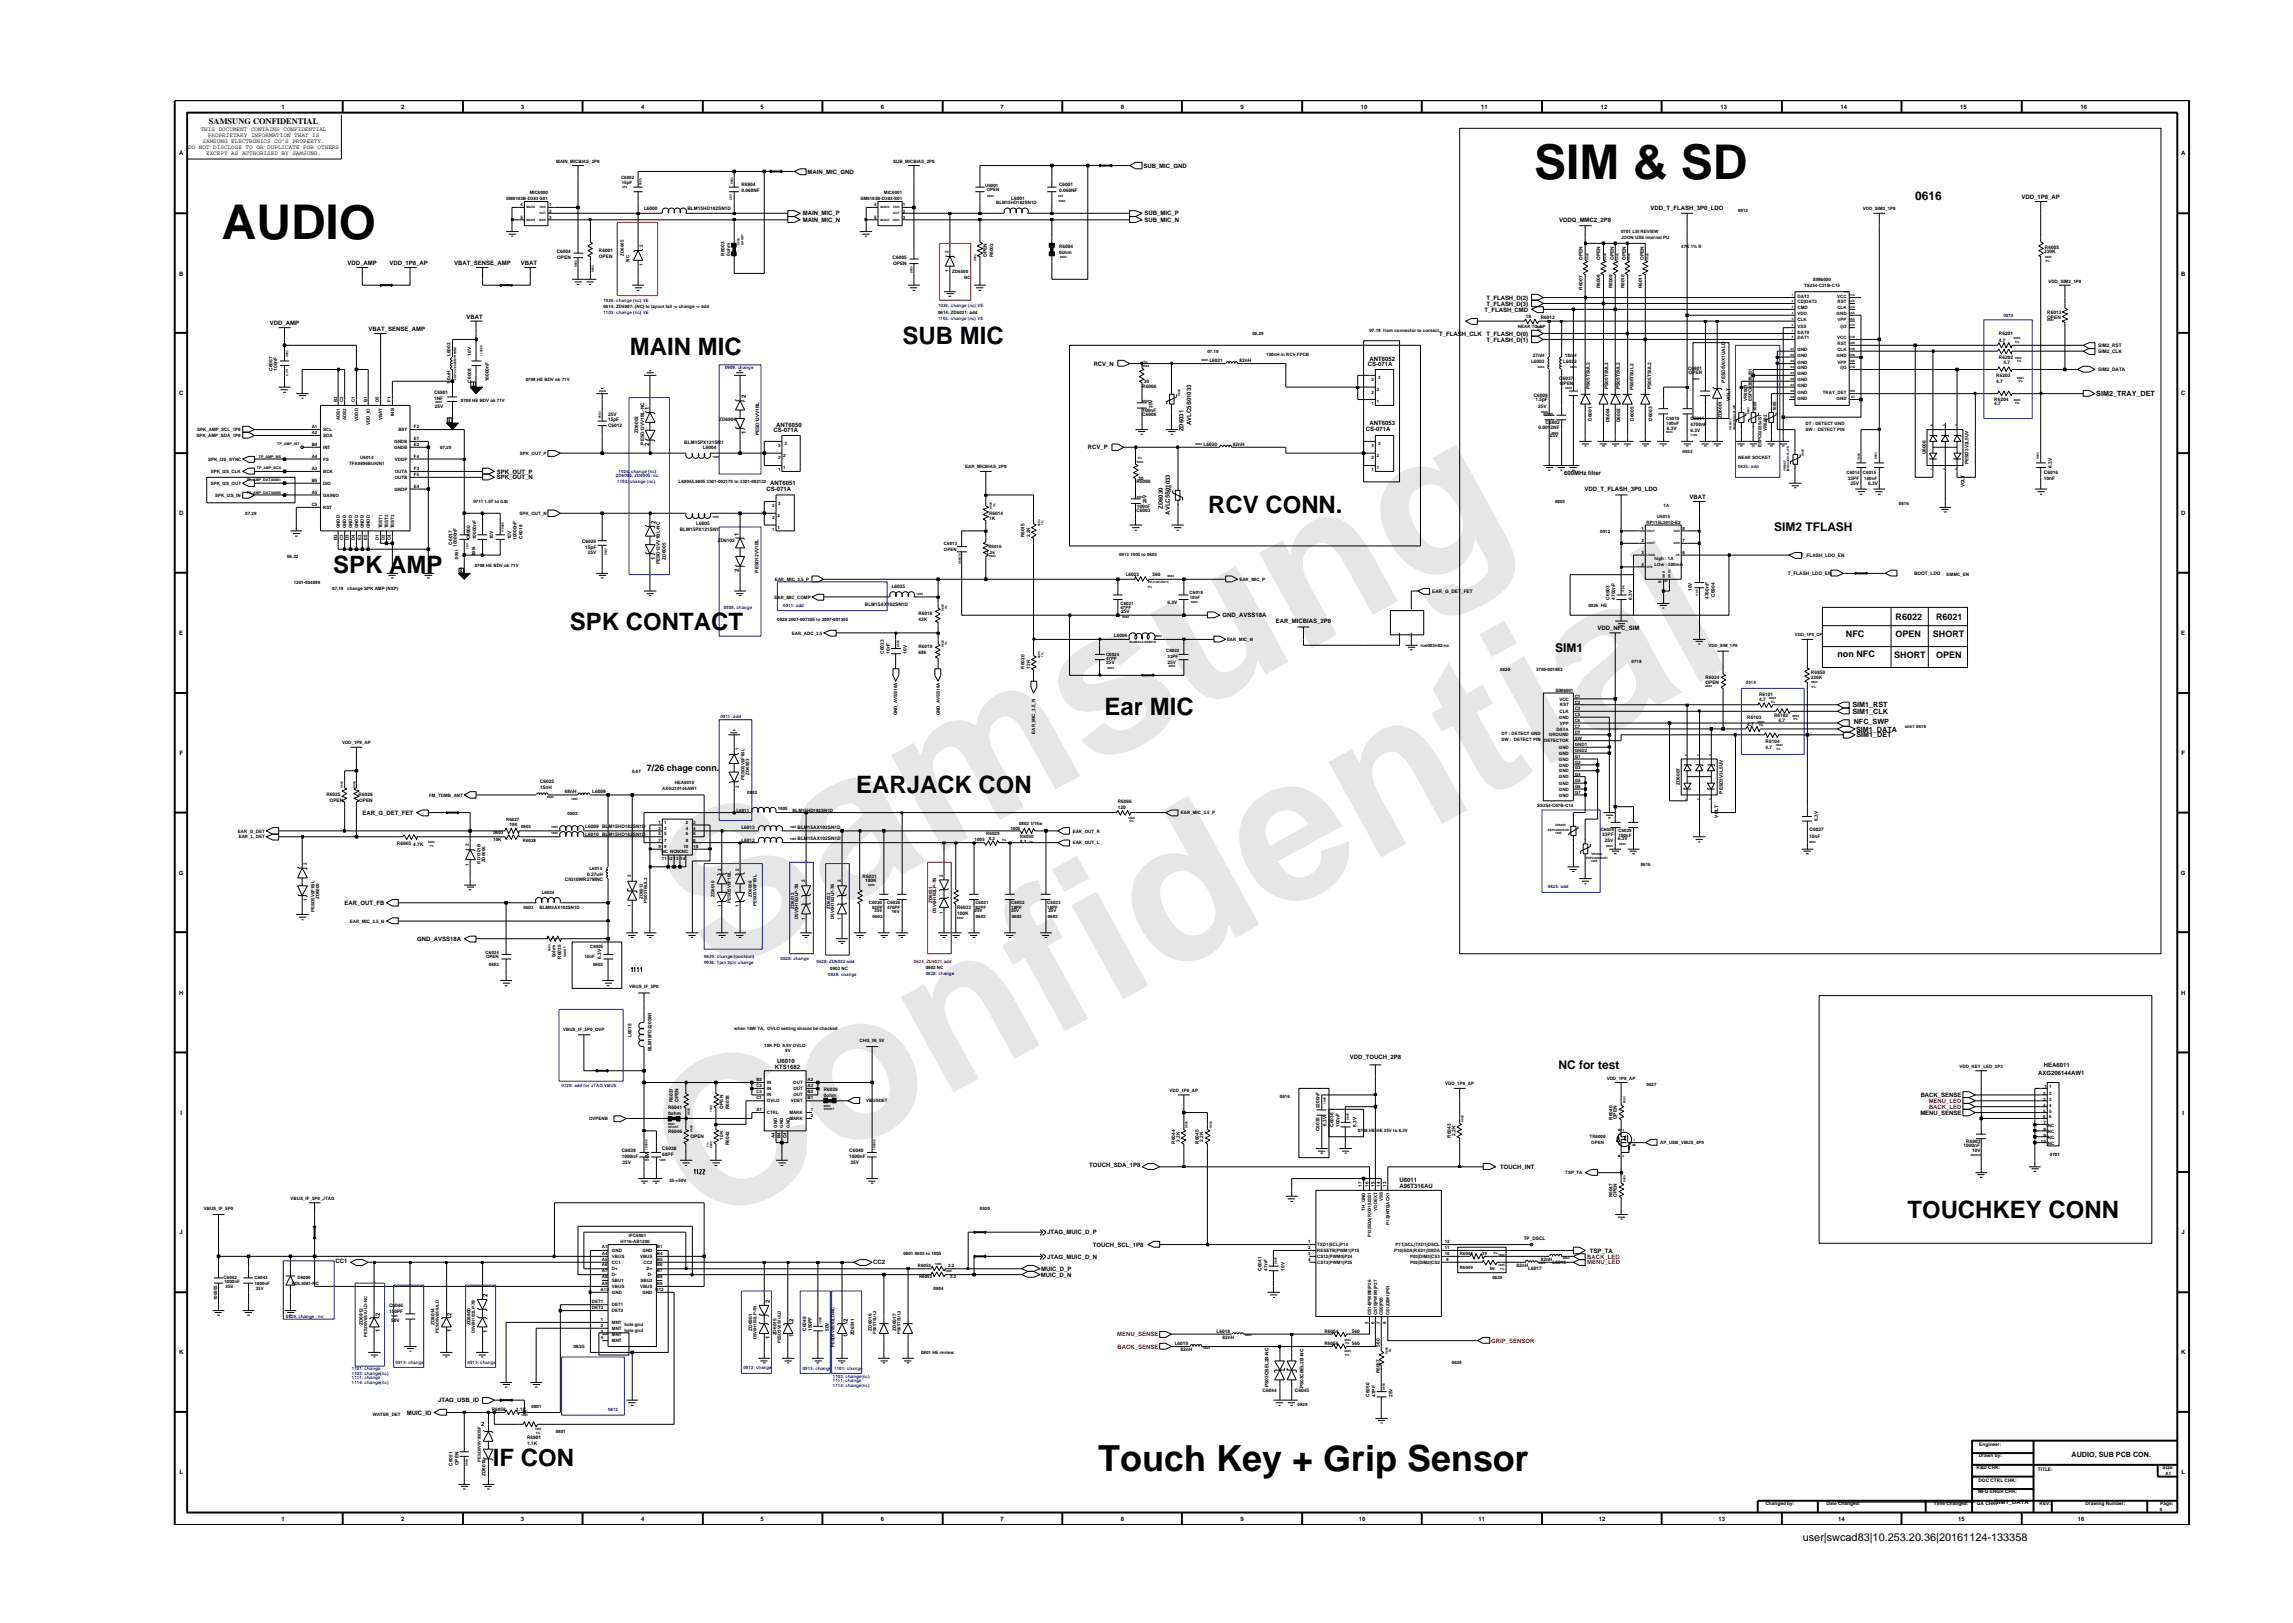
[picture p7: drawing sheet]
<svg xmlns="http://www.w3.org/2000/svg" width="297mm" height="210mm" viewBox="0 0 297 210" stroke-linecap="round" stroke-linejoin="round" font-family="sans-serif">
<defs><g id="words">
<g font-size="26.5" fill="#e6e6e6">
<text x="92.4" y="126.7" transform="rotate(-29 92.4 126.7)">Samsung</text>
<text x="91.1" y="159.4" transform="rotate(-29 91.1 159.4)">Confidential</text>
</g>
<g font-size="6.2">
<text x="198.7" y="23.2">SIM &amp; SD</text>
<text x="28.7" y="30.9">AUDIO</text>
</g>
<text font-size="4.7" x="142.3" y="190.5">Touch Key + Grip Sensor</text>
<g font-size="3.1">
<text x="81.6" y="46">MAIN MIC</text>
<text x="116.9" y="44.5">SUB MIC</text>
<text x="156.5" y="66.4">RCV CONN.</text>
<text x="43.2" y="74.2">SPK AMP</text>
<text x="73.8" y="81.6">SPK CONTACT</text>
<text x="143.1" y="92.7">Ear MIC</text>
<text x="110.9" y="102.8">EARJACK CON</text>
<text x="247.1" y="157.8">TOUCHKEY CONN</text>
<text x="63.9" y="189.9">IF CON</text>
</g>
<g font-size="1.6">
<text x="248.1" y="25.9">0616</text>
<text x="229.8" y="68.8">SIM2 TFLASH</text>
<text x="201.5" y="84.5">SIM1</text>
<text x="201.9" y="138.5">NC for test</text>
</g>
<text font-size="1.4" x="233.5" y="199.7">user|swcad83|10.253.20.36|20161124-133358</text>
<g font-size="1.2">
<text x="239.1" y="82.6">NFC</text>
<text x="245.6" y="80.3">R6022</text>
<text x="245.6" y="82.6">OPEN</text>
<text x="250.4" y="82.6">SHORT</text>
<text x="250.8" y="80.3">R6021</text>
<text x="238" y="85.1">non NFC</text>
<text x="245.4" y="85.3">SHORT</text>
<text x="250.8" y="85.3">OPEN</text>
<text x="83.8" y="99.9">7/26 chage conn.</text>
</g>
<text font-size="1.1" x="27.1" y="16.1">SAMSUNG CONFIDENTIAL</text>
<g font-size=".9">
<text x="271.6" y="51.3">SIM2_TRAY_DET</text>
<text x="240" y="92.5">SIM1_CLK</text>
<text x="240" y="91.6">SIM1_RST</text>
<text x="240.1" y="93.8">NFC_SWP</text>
<text x="240.5" y="94.8">SIM1_DATA</text>
<text x="240.5" y="95.5">SIM1_DET</text>
<text x="268.4" y="188.8">AUDIO, SUB PCB CON.</text>
</g>
<g font-size=".8">
<text x="26" y="17">THIS DOCUMENT CONTAINS CONFIDENTIAL</text>
<text x="26.9" y="17.8">PROPRIETARY INFORMATION THAT IS</text>
<text x="36.5" y="14.1">1</text>
<text x="52" y="14.1">2</text>
<text x="67.5" y="14.1">3</text>
<text x="83" y="14.1">4</text>
<text x="98.5" y="14.1">5</text>
<text x="114.1" y="14.1">6</text>
<text x="129.6" y="14.1">7</text>
<text x="145.2" y="14.1">8</text>
<text x="160.7" y="14.1">9</text>
<text x="176.3" y="14.1">10</text>
<text x="191.9" y="14.1">11</text>
<text x="207.4" y="14.1">12</text>
<text x="222.9" y="14.1">13</text>
<text x="238.4" y="14.1">14</text>
<text x="253.9" y="14.1">15</text>
<text x="269.5" y="14.1">16</text>
<text x="23.2" y="20.1">A</text>
<text x="24.4" y="19.3">DO NOT DISCLOSE TO OR DUPLICATE FOR OTHERS</text>
<text x="26.2" y="18.5">SAMSUNG ELECTRONICS CO’S PROPERTY.</text>
<text x="26.7" y="20.1">EXCEPT AS AUTHORIZED BY SAMSUNG.</text>
<text x="104.6" y="22.5">MAIN_MIC_GND</text>
<text x="148.1" y="21.7">SUB_MIC_GND</text>
<text x="282.5" y="20.1">A</text>
<text x="104" y="28.8">MAIN_MIC_N</text>
<text x="104" y="27.9">MAIN_MIC_P</text>
<text x="148.3" y="28.8">SUB_MIC_N</text>
<text x="148.3" y="27.9">SUB_MIC_P</text>
<text x="202" y="28.8">VDDQ_MMC2_2P8</text>
<text x="213.8" y="27.2">VDD_T_FLASH_3P0_LDO</text>
<text x="261.9" y="25.8">VDD_1P8_AP</text>
<text x="23.2" y="35.7">B</text>
<text x="45" y="34.3">VDD_AMP</text>
<text x="50.5" y="34.3">VDD_1P8_AP</text>
<text x="58.8" y="34.3">VBAT_SENSE_AMP</text>
<text x="67.5" y="34.3">VBAT</text>
<text x="282.5" y="35.7">B</text>
<text x="60.4" y="41.4">VBAT</text>
<text x="192.3" y="40.4">T_FLASH_CMD</text>
<text x="192.5" y="38.8">T_FLASH_D(2)</text>
<text x="192.5" y="39.6">T_FLASH_D(3)</text>
<text x="35" y="42.1">VDD_AMP</text>
<text x="47.8" y="42.9">VBAT_SENSE_AMP</text>
<text x="141.7" y="47.4">RCV_N</text>
<text x="177.2" y="47.4">CS-071A</text>
<text x="177.4" y="46.8">ANT6052</text>
<text x="186.4" y="43.5">T_FLASH_CLK</text>
<text x="192.5" y="43.5">T_FLASH_D(0)</text>
<text x="192.5" y="44.3">T_FLASH_D(1)</text>
<text x="23.2" y="51.2">C</text>
<text x="84.1" y="53.1" transform="rotate(-90 84.1 53.1)">1</text>
<text x="96.6" y="51.5" transform="rotate(-90 96.6 51.5)">2</text>
<text x="282.5" y="51.2">C</text>
<text x="84.1" y="57.8" transform="rotate(-90 84.1 57.8)">2</text>
<text x="96.6" y="56.2" transform="rotate(-90 96.6 56.2)">1</text>
<text x="100.2" y="56">CS-071A</text>
<text x="100.5" y="55.3">ANT6050</text>
<text x="140.9" y="58.2">RCV_P</text>
<text x="153.3" y="55.9" transform="rotate(-90 153.3 55.9)">ZD6031</text>
<text x="154.3" y="55.1" transform="rotate(-90 154.3 55.1)">AVLC5S01033</text>
<text x="176.9" y="55.8">CS-071A</text>
<text x="177.4" y="55.1">ANT6053</text>
<text x="64.4" y="62.1">SPK_OUT_N</text>
<text x="64.4" y="61.4">SPK_OUT_P</text>
<text x="99.3" y="63.6">CS-071A</text>
<text x="99.8" y="62.9">ANT6051</text>
<text x="150.7" y="66" transform="rotate(-90 150.7 66)">ZD6030</text>
<text x="202.6" y="61.5">600MHz filter</text>
<text x="205.3" y="63.6">VDD_T_FLASH_3P0_LDO</text>
<text x="218.9" y="64.7">VBAT</text>
<text x="23.2" y="66.7">D</text>
<text x="84.9" y="67.9" transform="rotate(-90 84.9 67.9)">2</text>
<text x="95.7" y="69.4" transform="rotate(-90 95.7 69.4)">1</text>
<text x="151.6" y="66.7" transform="rotate(-90 151.6 66.7)">AVLC5S01033</text>
<text x="282.5" y="66.7">D</text>
<text x="84.9" y="72.5" transform="rotate(-90 84.9 72.5)">1</text>
<text x="95.7" y="74.1" transform="rotate(-90 95.7 74.1)">2</text>
<text x="23.2" y="82.3">E</text>
<text x="158.4" y="80">GND_AVSS18A</text>
<text x="165.3" y="80.7">EAR_MICBIAS_2P8</text>
<text x="206.9" y="81.7">VDD_NFC_SIM</text>
<text x="282.6" y="82.3">E</text>
<text x="23.2" y="97.8">F</text>
<text x="282.6" y="97.8">F</text>
<text x="47" y="105.6">EAR_G_DET_FET</text>
<text x="23.2" y="113.3">G</text>
<text x="282.5" y="113.3">G</text>
<text x="44.6" y="117.2">EAR_OUT_FB</text>
<text x="54" y="121.9">GND_AVSS18A</text>
<text x="23.2" y="128.8">H</text>
<text x="282.5" y="128.8">H</text>
<text x="100.7" y="137.7">U6010</text>
<text x="174.8" y="137.2">VDD_TOUCH_2P8</text>
<text x="100.4" y="138.5">KTS1682</text>
<text x="248.8" y="142.1">BACK_SENSE</text>
<text x="264" y="139.3">AXG206144AW1</text>
<text x="264.8" y="138.3">HEA6011</text>
<text x="23.4" y="144.4">I</text>
<text x="248.8" y="144.4">MENU_SENSE</text>
<text x="282.7" y="144.4">I</text>
<text x="141.1" y="151.2">TOUCH_SDA_1P8</text>
<text x="181.3" y="153.9">A96T316AU</text>
<text x="181.3" y="153.1">U6011</text>
<text x="194.3" y="151.4">TOUCH_INT</text>
<text x="23.3" y="159.9">J</text>
<text x="135.7" y="159.9">JTAG_MUIC_D_P</text>
<text x="141.6" y="161.5">TOUCH_SCL_1P8</text>
<text x="282.6" y="159.9">J</text>
<text x="43.5" y="163.6">CC1</text>
<text x="113.1" y="163.8">CC2</text>
<text x="134.8" y="165.4">MUIC_D_N</text>
<text x="134.9" y="164.6">MUIC_D_P</text>
<text x="135.7" y="163">JTAG_MUIC_D_N</text>
<text x="205.9" y="162.3">TSP_TA</text>
<text x="49.2" y="172.5" transform="rotate(-90 49.2 172.5)">1</text>
<text x="49.2" y="170.5" transform="rotate(-90 49.2 170.5)">2</text>
<text x="58.5" y="172.5" transform="rotate(-90 58.5 172.5)">1</text>
<text x="58.5" y="170.5" transform="rotate(-90 58.5 170.5)">2</text>
<text x="63.2" y="172.7" transform="rotate(-90 63.2 172.7)">1</text>
<text x="63.2" y="168" transform="rotate(-90 63.2 168)">2</text>
<text x="99.7" y="173.5" transform="rotate(-90 99.7 173.5)">1</text>
<text x="99.7" y="168.8" transform="rotate(-90 99.7 168.8)">2</text>
<text x="102.8" y="173.3" transform="rotate(-90 102.8 173.3)">1</text>
<text x="102.8" y="171.3" transform="rotate(-90 102.8 171.3)">2</text>
<text x="109.8" y="173.3" transform="rotate(-90 109.8 173.3)">1</text>
<text x="109.8" y="171.3" transform="rotate(-90 109.8 171.3)">2</text>
<text x="23.2" y="175.4">K</text>
<text x="282.5" y="175.4">K</text>
<text x="52.7" y="183.3">MUIC_ID</text>
<text x="56.7" y="181.7">JTAG_USB_ID</text>
<text x="62.3" y="184.7">2</text>
<text x="23.2" y="191">L</text>
<text x="64" y="189.8">1</text>
<text x="282.6" y="191">L</text>
<text x="36.5" y="197">1</text>
<text x="52" y="197">2</text>
<text x="67.5" y="197">3</text>
<text x="83" y="197">4</text>
<text x="98.5" y="197">5</text>
<text x="114.1" y="197">6</text>
<text x="129.6" y="197">7</text>
<text x="145.2" y="197">8</text>
<text x="160.7" y="197">9</text>
<text x="176" y="197">10</text>
<text x="191.5" y="197">11</text>
<text x="207.1" y="197">12</text>
<text x="222.6" y="197">13</text>
<text x="238.1" y="197">14</text>
<text x="253.7" y="197">15</text>
<text x="258.4" y="194.9">SIM1_DATA</text>
<text x="269.2" y="197">16</text>
</g>
<g font-size=".8" fill="#f00">
<text x="249.8" y="142.9">MENU_LED</text>
<text x="249.9" y="143.7">BACK_LED</text>
<text x="205.6" y="163">BACK_LED</text>
<text x="205.6" y="163.8">MENU_LED</text>
<text x="144.7" y="173.1">MENU_SENSE</text>
<text x="193.2" y="174">GRIP_SENSOR</text>
<text x="144.8" y="174.7">BACK_SENSE</text>
</g>
<g font-size=".6">
<text x="72.1" y="21.1">MAIN_MICBIAS_2P8</text>
<text x="80.5" y="23.2">C6002</text>
<text x="80.5" y="23.8">15pF</text>
<text x="115.7" y="21.1">SUB_MICBIAS_2P8</text>
<text x="65.6" y="25.9">SM0103B-D383-S01</text>
<text x="67.4" y="28.3">5</text>
<text x="67.4" y="26.7">4</text>
<text x="68.6" y="25.2">MIC6000</text>
<text x="71.1" y="26.7">1</text>
<text x="71.1" y="27.5">2</text>
<text x="71.1" y="28.3">3</text>
<text x="83.4" y="27.3">L6000</text>
<text x="89.1" y="27.3">BLM15HD182SN1D</text>
<text x="96" y="24.2">R6904</text>
<text x="96" y="24.9">0.068NF</text>
<text x="111.5" y="25.9">SM0103B-D383-S01</text>
<text x="113.2" y="26.7">4</text>
<text x="113.2" y="28.3">5</text>
<text x="114.5" y="25.2">MIC6001</text>
<text x="117" y="26.7">1</text>
<text x="117" y="27.5">2</text>
<text x="117" y="28.3">3</text>
<text x="127.6" y="24.2">U6001</text>
<text x="127.8" y="24.8">OPEN</text>
<text x="129" y="26.5">BLM15HD182SN1D</text>
<text x="131" y="25.9">L6001</text>
<text x="137.2" y="24.9">0.068NF</text>
<text x="137.2" y="24.2">C6001</text>
<text x="225.2" y="27.5">0912</text>
<text x="241.3" y="27.2">VDD_SIM2_1P8</text>
<text x="72.1" y="32.7">C6004</text>
<text x="72.2" y="33.6">OPEN</text>
<text x="77.6" y="33.5">OPEN</text>
<text x="77.6" y="32.7">R6001</text>
<text x="80.8" y="33.1" transform="rotate(-90 80.8 33.1)">ZD6905</text>
<text x="81.6" y="33.9" transform="rotate(-90 81.6 33.9)">NC</text>
<text x="83.3" y="34.5" transform="rotate(-90 83.3 34.5)">1</text>
<text x="83.3" y="32" transform="rotate(-90 83.3 32)">2</text>
<text x="93.8" y="33.1" transform="rotate(-90 93.8 33.1)">R6003</text>
<text x="94.6" y="33.1" transform="rotate(-90 94.6 33.1)">0ohm</text>
<text x="115.6" y="33.6">C6005</text>
<text x="115.7" y="34.3">OPEN</text>
<text x="122.9" y="35.2" transform="rotate(-90 122.9 35.2)">1</text>
<text x="122.9" y="32.8" transform="rotate(-90 122.9 32.8)">2</text>
<text x="123.3" y="35.4">ZD6500</text>
<text x="127.8" y="33.3" transform="rotate(-90 127.8 33.3)">OPEN</text>
<text x="128.7" y="33.4" transform="rotate(-90 128.7 33.4)">R6002</text>
<text x="137.2" y="32.9">0ohm</text>
<text x="137.2" y="32.1">R6004</text>
<text x="205" y="33.6" transform="rotate(-90 205 33.6)">OPEN</text>
<text x="207.3" y="33.6" transform="rotate(-90 207.3 33.6)">OPEN</text>
<text x="209.1" y="33.6" transform="rotate(-90 209.1 33.6)">OPEN</text>
<text x="210" y="30.9">JOON USE internal PU</text>
<text x="210" y="30.2">0701 LSI REVIEW</text>
<text x="210.6" y="33.6" transform="rotate(-90 210.6 33.6)">OPEN</text>
<text x="213" y="33.6" transform="rotate(-90 213 33.6)">OPEN</text>
<text x="217.8" y="32.1">47K 1% R</text>
<text x="264.8" y="32.7">330K</text>
<text x="264.9" y="32.2">R6005</text>
<text x="78.2" y="39.9">0614: ZD6007: (NC) to layout fail -&gt; change -&gt; add</text>
<text x="121.5" y="40.7">0614: ZD6031: add</text>
<text x="124.9" y="36.2">NC</text>
<text x="197.6" y="41.2">18</text>
<text x="199.6" y="41.3">R6012</text>
<text x="205" y="37.5" transform="rotate(-90 205 37.5)">R6007</text>
<text x="207.3" y="37.4" transform="rotate(-90 207.3 37.4)">R6008</text>
<text x="208.9" y="37.4" transform="rotate(-90 208.9 37.4)">R6009</text>
<text x="210.4" y="37.4" transform="rotate(-90 210.4 37.4)">R6010</text>
<text x="212.7" y="37.4" transform="rotate(-90 212.7 37.4)">R6011</text>
<text x="232.9" y="38.6">DAT2</text>
<text x="232.9" y="40.8">VDD</text>
<text x="232.9" y="41.6">CLK</text>
<text x="232.9" y="39.3">CD|DAT3</text>
<text x="232.9" y="40.1">CMD</text>
<text x="233.7" y="37.2">TS254-C21B-C15</text>
<text x="234.8" y="36.4">SIM6000</text>
<text x="237.9" y="40.8">GND</text>
<text x="238" y="38.6">VCC</text>
<text x="238" y="40.1">CLK</text>
<text x="238" y="41.6">VPP</text>
<text x="238" y="39.3">RST</text>
<text x="265.2" y="41.3">OPEN</text>
<text x="265.2" y="40.7">R6013</text>
<text x="265.4" y="36.6">VDD_SIM2_1P8</text>
<text x="58.4" y="46.2" transform="rotate(-90 58.4 46.2)">L6002</text>
<text x="61" y="46.1" transform="rotate(-90 61 46.1)">10V</text>
<text x="156.4" y="45.7">07.19</text>
<text x="156.7" y="46.8">L6021</text>
<text x="160.6" y="46.8">82nH</text>
<text x="162.2" y="43.4">06.29</text>
<text x="164" y="46.1">100nH in RCV FPCB</text>
<text x="177.4" y="43">07.19 from connector to contact</text>
<text x="196.6" y="42.4">NEAR TO AP</text>
<text x="198.3" y="47">L6003</text>
<text x="198.6" y="46.2">27nH</text>
<text x="202.5" y="47">L6022</text>
<text x="202.7" y="46.2">18nH</text>
<text x="218.7" y="47.9">C6801</text>
<text x="232.9" y="45.5">GND</text>
<text x="232.9" y="46.3">GND</text>
<text x="232.9" y="47.1">GND</text>
<text x="232.9" y="47.9">GND</text>
<text x="232.9" y="42.4">VSS</text>
<text x="232.9" y="43.2">DAT0</text>
<text x="232.9" y="44">DAT1</text>
<text x="237.9" y="46.3">GND</text>
<text x="238" y="44">VCC</text>
<text x="238" y="45.5">CLK</text>
<text x="238" y="47.1">VPP</text>
<text x="238" y="44.7">RST</text>
<text x="238.4" y="42.4">I|O</text>
<text x="238.4" y="47.9">I|O</text>
<text x="258.9" y="43.5">R6201</text>
<text x="258.9" y="44.3">4.7</text>
<text x="258.9" y="46.5">R6202</text>
<text x="259.5" y="47.1">4.7</text>
<text x="271.8" y="45">SIM2_RST</text>
<text x="271.8" y="45.7">SIM2_CLK</text>
<text x="35.3" y="48" transform="rotate(-90 35.3 48)">C6007</text>
<text x="35.9" y="48" transform="rotate(-90 35.9 48)">100nF</text>
<text x="43.7" y="52.1" transform="rotate(-90 43.7 52.1)">B2</text>
<text x="44.4" y="52.1" transform="rotate(-90 44.4 52.1)">C2</text>
<text x="46" y="52.1" transform="rotate(-90 46 52.1)">C1</text>
<text x="47.6" y="52.1" transform="rotate(-90 47.6 52.1)">B1</text>
<text x="49.1" y="52.1" transform="rotate(-90 49.1 52.1)">D5</text>
<text x="50.6" y="52.1" transform="rotate(-90 50.6 52.1)">F1</text>
<text x="51" y="53.9" transform="rotate(-90 51 53.9)">INB</text>
<text x="56.2" y="51">C6901</text>
<text x="56.2" y="51.8">1NF</text>
<text x="56.3" y="52.8">25V</text>
<text x="58.4" y="49.7" transform="rotate(-90 58.4 49.7)">1.0uH</text>
<text x="59.7" y="52.1">0708 HE BDV ok 71V</text>
<text x="61" y="49.6" transform="rotate(-90 61 49.6)">C6008</text>
<text x="63.3" y="49.4" transform="rotate(-90 63.3 49.4)">10000nF</text>
<text x="68.1" y="49.4">0708 HE BDV ok 71V</text>
<text x="78.8" y="53.9">25V</text>
<text x="148" y="50.3">R6006</text>
<text x="148" y="53.9">C6006</text>
<text x="148" y="53.3">100nF</text>
<text x="148.2" y="49.7">30</text>
<text x="149.3" y="52.9" transform="rotate(-90 149.3 52.9)">25V</text>
<text x="177.7" y="52.5">1</text>
<text x="177.7" y="51">2</text>
<text x="177.7" y="49.4">3</text>
<text x="178.4" y="52.2">1</text>
<text x="178.4" y="50.7">2</text>
<text x="178.5" y="49.1">3</text>
<text x="198.7" y="51.5">C6009</text>
<text x="198.9" y="52">1.5pF</text>
<text x="199.2" y="52.8">25V</text>
<text x="199.9" y="53.9">0701</text>
<text x="202" y="49.2">C6037</text>
<text x="202.1" y="49.8">OPEN</text>
<text x="205.9" y="50.4" transform="rotate(-90 205.9 50.4)">PS05TSUL2</text>
<text x="208.3" y="50.4" transform="rotate(-90 208.3 50.4)">PS05TSUL2</text>
<text x="209.8" y="50.4" transform="rotate(-90 209.8 50.4)">PS05TSUL2</text>
<text x="211.6" y="50.6" transform="rotate(-90 211.6 50.6)">PS05TSUL2</text>
<text x="213.9" y="50.4" transform="rotate(-90 213.9 50.4)">PS05TSUL2</text>
<text x="218.7" y="48.5">OPEN</text>
<text x="223.5" y="49.6" transform="rotate(-90 223.5 49.6)">PESD5V0X1UALD</text>
<text x="224.1" y="51.9" transform="rotate(-90 224.1 51.9)">VOLT</text>
<text x="226.3" y="51.9" transform="rotate(-90 226.3 51.9)">VR6001</text>
<text x="226.9" y="51.9" transform="rotate(-90 226.9 51.9)">ESPC02039JS1</text>
<text x="227.5" y="53.3" transform="rotate(-90 227.5 53.3)">1005</text>
<text x="230.1" y="53.3" transform="rotate(-90 230.1 53.3)">1005</text>
<text x="232.9" y="49.4">GND</text>
<text x="232.9" y="50.2">GND</text>
<text x="232.9" y="51">GND</text>
<text x="232.9" y="51.8">GND</text>
<text x="232.9" y="48.6">GND</text>
<text x="236.1" y="51">TRAY_DET</text>
<text x="237.9" y="51.8">GND</text>
<text x="258.3" y="51.9">R6204</text>
<text x="258.3" y="52.5">4.7</text>
<text x="258.6" y="48.8">R6203</text>
<text x="258.6" y="49.6">4.7</text>
<text x="271.8" y="48.1">SIM2_DATA</text>
<text x="25.5" y="56.6">SPK_AMP_SDA_1P8</text>
<text x="25.5" y="55.9">SPK_AMP_SCL_1P8</text>
<text x="27" y="59.7">SPK_I2S_SYNC</text>
<text x="40.4" y="57.7">B4</text>
<text x="40.4" y="55.4">A1</text>
<text x="40.4" y="56.2">A2</text>
<text x="40.4" y="59.3">A4</text>
<text x="41.9" y="58.2">INT</text>
<text x="41.9" y="55.9">SCL</text>
<text x="41.9" y="56.6">SDA</text>
<text x="41.9" y="59.7">FS</text>
<text x="44" y="54.4" transform="rotate(-90 44 54.4)">ADS1</text>
<text x="44.9" y="54.4" transform="rotate(-90 44.9 54.4)">ADS2</text>
<text x="46.4" y="54.5" transform="rotate(-90 46.4 54.5)">VDDD</text>
<text x="46.7" y="59.5">U6014</text>
<text x="47.9" y="55" transform="rotate(-90 47.9 55)">VDD_IO</text>
<text x="49.5" y="54.4" transform="rotate(-90 49.5 54.4)">VBAT</text>
<text x="51.1" y="57.4">GNDB</text>
<text x="51.1" y="58.2">GNDB</text>
<text x="51.2" y="59.7">VDDP</text>
<text x="51.6" y="55.9">BST</text>
<text x="53.6" y="57">E1</text>
<text x="53.6" y="57.7">E2</text>
<text x="53.6" y="55.4">F2</text>
<text x="53.6" y="59.3">F4</text>
<text x="57" y="58.1">07.29</text>
<text x="67.3" y="58.9">SPK_OUT_P</text>
<text x="78.8" y="55.3">C6012</text>
<text x="78.8" y="54.5">15pF</text>
<text x="82.7" y="56.1" transform="rotate(-90 82.7 56.1)">ZD6002</text>
<text x="83.4" y="57.6" transform="rotate(-90 83.4 57.6)">PESD12VV1BL-NC</text>
<text x="88.6" y="57.6">BLM15PX121SN1</text>
<text x="91" y="58.2">L6004</text>
<text x="93.2" y="54.5">ZD6904</text>
<text x="98.4" y="56.4" transform="rotate(-90 98.4 56.4)">PESD12VV1BL</text>
<text x="100.8" y="59.5">2</text>
<text x="100.8" y="57.9">3</text>
<text x="101.5" y="59.2">2</text>
<text x="101.6" y="57.6">3</text>
<text x="155.9" y="57.8">L6020</text>
<text x="159.7" y="57.8">82nH</text>
<text x="177.7" y="59.5">2</text>
<text x="177.7" y="57.9">3</text>
<text x="178.4" y="59.2">2</text>
<text x="178.5" y="57.6">3</text>
<text x="199.3" y="55.5">0.0012NF</text>
<text x="200.2" y="54.9">C6802</text>
<text x="200.8" y="56.6">25V</text>
<text x="206.2" y="54.5" transform="rotate(-90 206.2 54.5)">D6001</text>
<text x="208.5" y="54.7" transform="rotate(-90 208.5 54.7)">D6004</text>
<text x="209.9" y="54.7" transform="rotate(-90 209.9 54.7)">D6002</text>
<text x="211.6" y="54.5" transform="rotate(-90 211.6 54.5)">D6005</text>
<text x="214" y="54.5" transform="rotate(-90 214 54.5)">D6003</text>
<text x="215.8" y="55.1">100nF</text>
<text x="215.8" y="54.5">C6010</text>
<text x="215.9" y="55.7">6.3V</text>
<text x="218" y="58.7">0922</text>
<text x="219" y="54.5">C6011</text>
<text x="219" y="55.2">4700nF</text>
<text x="219" y="56">6.3V</text>
<text x="223.1" y="54.1" transform="rotate(-90 223.1 54.1)">ZD6001</text>
<text x="225.2" y="59.5">NEAR SOCKET</text>
<text x="228.2" y="57.9" transform="rotate(-90 228.2 57.9)">ESPC02039JS1</text>
<text x="228.9" y="55.8" transform="rotate(-90 228.9 55.8)">VR6002</text>
<text x="233.9" y="55.8">SW : DETECT PIN</text>
<text x="233.9" y="55.1">DT : DETECT GND</text>
<text x="249.5" y="58.9" transform="rotate(-90 249.5 58.9)">U6008</text>
<text x="27.3" y="62.8">SPK_I2S_OUT</text>
<text x="27.3" y="61.3">SPK_I2S_CLK</text>
<text x="27.9" y="64.3">SPK_I2S_IN</text>
<text x="40.4" y="65.5">C5</text>
<text x="40.4" y="62.4">B5</text>
<text x="40.4" y="60.9">A3</text>
<text x="40.4" y="64">A5</text>
<text x="41.9" y="65.9">RST</text>
<text x="41.9" y="62.8">DIO</text>
<text x="41.9" y="61.3">BCK</text>
<text x="41.9" y="64.3">GAINIO</text>
<text x="45.2" y="60.3">TFA9896BUK/N1</text>
<text x="51.1" y="63.6">GNDP</text>
<text x="51.1" y="62">OUTB</text>
<text x="51.1" y="61.3">OUTA</text>
<text x="53.6" y="63.2">E4</text>
<text x="53.6" y="61.6">F5</text>
<text x="53.6" y="60.9">F3</text>
<text x="61.3" y="65.1">0711 1.0T to 0.8t</text>
<text x="87.9" y="62.6">L6004/L6005 3301-002179 to 3301-002122</text>
<text x="100" y="65.7">3</text>
<text x="100.8" y="65.4">3</text>
<text x="100.8" y="61.1">1</text>
<text x="101.5" y="60.7">1</text>
<text x="125" y="60.7">EAR_MICBIAS_2P8</text>
<text x="147.2" y="62.6">R6000</text>
<text x="147.2" y="65.8">100nF</text>
<text x="147.4" y="62.1">30</text>
<text x="148.5" y="65.2" transform="rotate(-90 148.5 65.2)">25V</text>
<text x="177.7" y="61.1">1</text>
<text x="178.4" y="60.7">1</text>
<text x="201.5" y="65.1">0803</text>
<text x="215.5" y="65.7">1A</text>
<text x="239.2" y="61.4">C6014</text>
<text x="239.4" y="62.1">33PF</text>
<text x="239.7" y="62.9">25V</text>
<text x="241.3" y="61.4">C6015</text>
<text x="241.5" y="62.2">100nF</text>
<text x="242" y="62.9">6.3V</text>
<text x="246" y="65.5">0616</text>
<text x="254.5" y="63.2" transform="rotate(-90 254.5 63.2)">VOLT</text>
<text x="255" y="60.1" transform="rotate(-90 255 60.1)">PESD3V3L5UV</text>
<text x="264.8" y="61.4">C6016</text>
<text x="264.8" y="62.2">10nF</text>
<text x="265.8" y="60.6" transform="rotate(-90 265.8 60.6)">6.3V</text>
<text x="31.8" y="66.7">07.29</text>
<text x="43.7" y="70" transform="rotate(-90 43.7 70)">B3</text>
<text x="44" y="68.4" transform="rotate(-90 44 68.4)">GNDD</text>
<text x="44.4" y="70" transform="rotate(-90 44.4 70)">C3</text>
<text x="44.9" y="68.4" transform="rotate(-90 44.9 68.4)">GNDD</text>
<text x="45.2" y="70" transform="rotate(-90 45.2 70)">D3</text>
<text x="45.6" y="68.4" transform="rotate(-90 45.6 68.4)">GNDD</text>
<text x="46" y="70" transform="rotate(-90 46 70)">D4</text>
<text x="46.4" y="68.4" transform="rotate(-90 46.4 68.4)">GNDD</text>
<text x="46.8" y="70" transform="rotate(-90 46.8 70)">E3</text>
<text x="47.1" y="68.4" transform="rotate(-90 47.1 68.4)">GNDD</text>
<text x="47.6" y="70" transform="rotate(-90 47.6 70)">E5</text>
<text x="47.9" y="68.4" transform="rotate(-90 47.9 68.4)">GNDD</text>
<text x="49.1" y="70" transform="rotate(-90 49.1 70)">D1</text>
<text x="49.5" y="68.4" transform="rotate(-90 49.5 68.4)">TEST1</text>
<text x="49.9" y="70" transform="rotate(-90 49.9 70)">D2</text>
<text x="50.3" y="68.4" transform="rotate(-90 50.3 68.4)">TEST2</text>
<text x="50.6" y="70" transform="rotate(-90 50.6 70)">C4</text>
<text x="51" y="68.4" transform="rotate(-90 51 68.4)">TEST3</text>
<text x="58.6" y="70.5" transform="rotate(-90 58.6 70.5)">C6017</text>
<text x="59" y="71.1" transform="rotate(90 59 71.1)">1608</text>
<text x="59.2" y="70.9" transform="rotate(-90 59.2 70.9)">10000nF</text>
<text x="60.9" y="69.9" transform="rotate(-90 60.9 69.9)">C6900</text>
<text x="61.2" y="70.7" transform="rotate(90 61.2 70.7)">1608</text>
<text x="61.7" y="69.9" transform="rotate(-90 61.7 69.9)">10000nF</text>
<text x="63.9" y="69.9" transform="rotate(-90 63.9 69.9)">10V</text>
<text x="66.2" y="69.9" transform="rotate(-90 66.2 69.9)">10V</text>
<text x="66.9" y="70" transform="rotate(-90 66.9 70)">10000nF</text>
<text x="67.3" y="66.7">SPK_OUT_N</text>
<text x="67.7" y="69.8" transform="rotate(-90 67.7 69.8)">C6018</text>
<text x="75.4" y="70.4">C6020</text>
<text x="75.8" y="71.1">15pF</text>
<text x="76.1" y="71.7">25V</text>
<text x="88.1" y="68.8">BLM15PX121SN1</text>
<text x="90.2" y="68.1">L6005</text>
<text x="93" y="70.2">ZD6102</text>
<text x="100" y="68.8">1</text>
<text x="100" y="67.3">2</text>
<text x="100.7" y="68.5">1</text>
<text x="100.7" y="66.9">2</text>
<text x="122.3" y="71.3">OPEN</text>
<text x="122.3" y="70.6">C6013</text>
<text x="127.8" y="71.7">1.2k</text>
<text x="128" y="71">R6016</text>
<text x="128.1" y="67.4">1K</text>
<text x="128.1" y="66.7">R6014</text>
<text x="132.7" y="69.6" transform="rotate(-90 132.7 69.6)">R6015</text>
<text x="133.5" y="69.6" transform="rotate(-90 133.5 69.6)">2.2K</text>
<text x="147.2" y="66.4">C6003</text>
<text x="207.3" y="69">0912</text>
<text x="212.6" y="68.6">1</text>
<text x="212.6" y="70.2">2</text>
<text x="212.6" y="71.7">3</text>
<text x="213.3" y="67.8">RP115L301D-E2</text>
<text x="214.6" y="67.1">U6015</text>
<text x="218" y="71.7">6</text>
<text x="218" y="68.6">8</text>
<text x="218" y="70.2">7</text>
<text x="37.2" y="72.3">06.22</text>
<text x="38" y="75.6">1201-004099</text>
<text x="43" y="76.4">07.19</text>
<text x="45" y="76.4">change SPK AMP (NXP)</text>
<text x="61.5" y="73.4">0708 HE BDV ok 71V</text>
<text x="85.5" y="73.1" transform="rotate(-90 85.5 73.1)">PESD12VV1BL-NC</text>
<text x="86.2" y="72.5" transform="rotate(-90 86.2 72.5)">ZD6005</text>
<text x="98.2" y="74.2" transform="rotate(-90 98.2 74.2)">PESD12VV1BL</text>
<text x="100.3" y="77.5">EAR_MIC_COMP</text>
<text x="100.4" y="75.3">EAR_MIC_3.5_P</text>
<text x="115.5" y="76.2">L6025</text>
<text x="145" y="72.1">0913 1005 to 0603</text>
<text x="145.8" y="74.7">L6023</text>
<text x="149.3" y="74.6">560</text>
<text x="154.1" y="77">C6019</text>
<text x="154.1" y="77.6">10nF</text>
<text x="160.6" y="75.3">EAR_MIC_P</text>
<text x="185.5" y="76.8">EAR_G_DET_FET</text>
<text x="208.5" y="77.7" transform="rotate(-90 208.5 77.7)">C6903</text>
<text x="209.2" y="77.7" transform="rotate(-90 209.2 77.7)">4700nF</text>
<text x="211.4" y="77.7" transform="rotate(-90 211.4 77.7)">6.3V</text>
<text x="212.6" y="73.3">4</text>
<text x="214.3" y="73.3">LOw : 500mA</text>
<text x="214.3" y="72.5">high : 1A</text>
<text x="215.3" y="75.5" transform="rotate(-90 215.3 75.5)">9</text>
<text x="216" y="75.4" transform="rotate(-90 216 75.4)">5</text>
<text x="219.2" y="76.6" transform="rotate(-90 219.2 76.6)">10V</text>
<text x="221.4" y="77.6" transform="rotate(-90 221.4 77.6)">4700nF</text>
<text x="222.1" y="77.3" transform="rotate(-90 222.1 77.3)">C6904</text>
<text x="231.6" y="74.5">T_FLASH_LDO_EN</text>
<text x="233.3" y="72.1">T_FLASH_LDO_EN</text>
<text x="248" y="74.5">BOOT_LDO</text>
<text x="252.2" y="74.6">EMMC_EN</text>
<text x="100.7" y="80.5">0928 2007-007305 to 2007-001305</text>
<text x="102.6" y="82.2">EAR_ADC_3.5</text>
<text x="112" y="78.5">BLM15AX102SN1D</text>
<text x="119" y="80.5">43K</text>
<text x="119" y="79.7">R6018</text>
<text x="119" y="83.9">R6019</text>
<text x="144.3" y="82.5">L6006</text>
<text x="145.1" y="78.3">C6021</text>
<text x="145.1" y="78.9">47PF</text>
<text x="145.2" y="79.4">25V</text>
<text x="151.2" y="78.2">6.3V</text>
<text x="158.9" y="83">EAR_MIC_N</text>
<text x="184" y="83.8">rue003n02-nc</text>
<text x="205.8" y="78.7">0926 HE</text>
<text x="221.3" y="83.8">VDD_SIM_1P8</text>
<text x="232.5" y="82.4">VDD_1P8_CP</text>
<text x="114.5" y="84.7" transform="rotate(-90 114.5 84.7)">C6023</text>
<text x="115.3" y="84.7" transform="rotate(-90 115.3 84.7)">10nF</text>
<text x="117.5" y="84.7" transform="rotate(-90 117.5 84.7)">10V</text>
<text x="119" y="84.7">68k</text>
<text x="132.7" y="86.6" transform="rotate(-90 132.7 86.6)">R6020</text>
<text x="133.5" y="86.6" transform="rotate(-90 133.5 86.6)">12K</text>
<text x="143.3" y="86">25V</text>
<text x="143.3" y="85.5">47PF</text>
<text x="143.3" y="84.9">C6024</text>
<text x="151.1" y="84.5">C6022</text>
<text x="151.2" y="86">25V</text>
<text x="151.2" y="85.2">33PF</text>
<text x="194.3" y="86.9">0620</text>
<text x="199" y="86.9">3709-001883</text>
<text x="201.5" y="89.6">SIM6001</text>
<text x="211.4" y="85.9">0718</text>
<text x="220.9" y="88.6">OPEN</text>
<text x="220.9" y="88">R6024</text>
<text x="234.6" y="87.3">R6950</text>
<text x="234.6" y="87.9">330K</text>
<text x="116.2" y="92.7" transform="rotate(-90 116.2 92.7)">GND_AVSS18A</text>
<text x="121.7" y="92.7" transform="rotate(-90 121.7 92.7)">GND_AVSS18A</text>
<text x="134.1" y="95" transform="rotate(-90 134.1 95)">EAR_MIC_3.5_N</text>
<text x="194.5" y="95.2">DT : DETECT GND</text>
<text x="194.5" y="96">SW : DETECT PIN</text>
<text x="200.6" y="95.4">GROUND</text>
<text x="201.6" y="94.6">DATA</text>
<text x="201.9" y="93.1">GND</text>
<text x="202" y="90.7">VCC</text>
<text x="202" y="92.4">CLK</text>
<text x="202.1" y="93.9">VPP</text>
<text x="202.1" y="91.5">RST</text>
<text x="204" y="91.2">C2</text>
<text x="204" y="92">C3</text>
<text x="204" y="90.4">C1</text>
<text x="204" y="92.7">C5</text>
<text x="204" y="93.5">C6</text>
<text x="204" y="94.3">C7</text>
<text x="204" y="95">DT</text>
<text x="204" y="95.9">SW</text>
<text x="226.3" y="94">4.7</text>
<text x="226.3" y="93.2">R6103</text>
<text x="227.9" y="90.1">R6101</text>
<text x="227.9" y="90.9">4.7</text>
<text x="229.8" y="92.9">R6102</text>
<text x="230.4" y="93.5">4.7</text>
<text x="246.7" y="94.3">sim1 0616</text>
<text x="44.3" y="96.4">VDD_1P8_AP</text>
<text x="70" y="101.5">C6025</text>
<text x="81.9" y="100.1">0.6T</text>
<text x="87.4" y="101.6">HEA6010</text>
<text x="95.7" y="97.2" transform="rotate(-90 95.7 97.2)">1</text>
<text x="96.5" y="101" transform="rotate(-90 96.5 101)">PESD5V0F1BL</text>
<text x="97.1" y="100.4" transform="rotate(-90 97.1 100.4)">ZD6903</text>
<text x="200" y="96.2">DETECTOR</text>
<text x="201.9" y="98.5">GND</text>
<text x="201.9" y="99.3">GND</text>
<text x="201.9" y="100.1">GND</text>
<text x="201.9" y="100.8">GND</text>
<text x="201.9" y="101.7">GND</text>
<text x="201.9" y="97">GND</text>
<text x="201.9" y="97.8">GND</text>
<text x="204" y="98.2">G1</text>
<text x="204" y="98.9">G2</text>
<text x="204" y="99.7">G3</text>
<text x="204" y="100.5">G4</text>
<text x="204" y="101.3">G5</text>
<text x="204" y="96.6">GND1</text>
<text x="204" y="97.4">GND2</text>
<text x="217.6" y="101.7" transform="rotate(-90 217.6 101.7)">ZD6007</text>
<text x="228.7" y="96.2">R6104</text>
<text x="228.7" y="97">4.7</text>
<text x="30.8" y="107.9">EAR_G_DET</text>
<text x="42.3" y="103.2">R6025</text>
<text x="42.7" y="103.9">OPEN</text>
<text x="46.5" y="103.2">R6026</text>
<text x="46.5" y="103.9">OPEN</text>
<text x="55.6" y="103.2">FM_TDMB_ANT</text>
<text x="65.6" y="106.3">R6027</text>
<text x="66" y="107">10K</text>
<text x="67.5" y="107.3">0603</text>
<text x="70" y="102.2">15nH</text>
<text x="73.2" y="102.8">68nH</text>
<text x="73.5" y="105.5">0802</text>
<text x="75.8" y="107.3">L6009 BLM15HD182SN1D</text>
<text x="76.7" y="102.8">L6008</text>
<text x="85.3" y="107.5">3</text>
<text x="85.3" y="106.7">1</text>
<text x="85.8" y="102.4">AXG210144AW1</text>
<text x="86" y="106.7">1</text>
<text x="86" y="107.5">3</text>
<text x="88.9" y="107.5">4</text>
<text x="88.9" y="106.7">2</text>
<text x="89.8" y="107.5">4</text>
<text x="89.8" y="106.7">2</text>
<text x="95.4" y="105.1">L6011</text>
<text x="95.7" y="102.1" transform="rotate(-90 95.7 102.1)">2</text>
<text x="96" y="107.4">L6013</text>
<text x="96.8" y="102.8">0802</text>
<text x="100.8" y="104.9">1005</text>
<text x="102.6" y="105.1">BLM15HD182SN1D</text>
<text x="103.3" y="107.4">BLM15AX102SN1D</text>
<text x="130.9" y="107.5">1005</text>
<text x="132" y="106.9">0802 1/16w</text>
<text x="139" y="107.9">EAR_OUT_R</text>
<text x="144.8" y="104.1">R6066</text>
<text x="144.8" y="104.8">120</text>
<text x="153" y="105.5">EAR_MIC_3.5_P</text>
<text x="199.1" y="104.5">SS254-C07B-C14</text>
<text x="201.9" y="102.4">GND</text>
<text x="201.9" y="103.2">GND</text>
<text x="204" y="102.1">G6</text>
<text x="204" y="102.8">G7</text>
<text x="207.4" y="107.6">C6028</text>
<text x="209.7" y="107.8">C6029</text>
<text x="222.6" y="105.9" transform="rotate(-90 222.6 105.9)">VOLT</text>
<text x="223.2" y="102.8" transform="rotate(-90 223.2 102.8)">PESD3V3L5UV</text>
<text x="234.4" y="107.7">C6027</text>
<text x="235.5" y="106.4" transform="rotate(-90 235.5 106.4)">6.3V</text>
<text x="30.9" y="108.6">EAR_L_DET</text>
<text x="39.7" y="112" transform="rotate(-90 39.7 112)">2</text>
<text x="51.4" y="109.4">R6065</text>
<text x="53.5" y="109.6">4.7K</text>
<text x="60.7" y="112.1" transform="rotate(-90 60.7 112.1)">1</text>
<text x="60.7" y="109.7" transform="rotate(-90 60.7 109.7)">2</text>
<text x="62.3" y="111.9" transform="rotate(-90 62.3 111.9)">RD1301B</text>
<text x="62.9" y="111.7" transform="rotate(-90 62.9 111.7)">ZD6006</text>
<text x="63.9" y="109">10K</text>
<text x="63.9" y="108.1">0603</text>
<text x="67.7" y="109">R6028</text>
<text x="75.8" y="108.3">L6010 BLM15HD182SN1D</text>
<text x="76.1" y="113.5">0.27uH</text>
<text x="76.4" y="112.7">L6014</text>
<text x="81.7" y="113.6" transform="rotate(-90 81.7 113.6)">2</text>
<text x="85.3" y="108.2">5</text>
<text x="85.3" y="109.1">7</text>
<text x="85.3" y="109.8">9</text>
<text x="85.7" y="110.5">NC NCNCNC</text>
<text x="85.7" y="111.4">11 12</text>
<text x="86" y="108.2">5</text>
<text x="86" y="109.1">7</text>
<text x="86" y="109.8">9</text>
<text x="87.3" y="111.4">13 14</text>
<text x="88.5" y="109.8">10</text>
<text x="88.9" y="108.2">6</text>
<text x="88.9" y="109.1">8</text>
<text x="89.8" y="108.2">6</text>
<text x="89.8" y="109.1">8</text>
<text x="89.8" y="109.8">10</text>
<text x="93.4" y="112.8" transform="rotate(-90 93.4 112.8)">2</text>
<text x="95.7" y="112.8" transform="rotate(-90 95.7 112.8)">2</text>
<text x="96" y="109.1">L6012</text>
<text x="103.3" y="108.8">BLM15AX102SN1D</text>
<text x="111.7" y="113.8">R6031</text>
<text x="122.1" y="113.6" transform="rotate(-90 122.1 113.6)">2</text>
<text x="126.2" y="109">1005</text>
<text x="127.8" y="108.2">R6029</text>
<text x="128.1" y="108.8">8.2</text>
<text x="132.1" y="109.2">8.2</text>
<text x="132.2" y="108.6">R6030</text>
<text x="139" y="109.4">EAR_OUT_L</text>
<text x="207.5" y="108.3">33PF</text>
<text x="207.9" y="109">25V</text>
<text x="209.6" y="108.9">6.3V</text>
<text x="209.7" y="108.4">100nF</text>
<text x="212.5" y="112.1">0616</text>
<text x="234.4" y="108.5">10nF</text>
<text x="39.7" y="116.8" transform="rotate(-90 39.7 116.8)">1</text>
<text x="40.8" y="118.2" transform="rotate(-90 40.8 118.2)">PESD5V0F1BL</text>
<text x="41.3" y="116.5" transform="rotate(-90 41.3 116.5)">ZD6009</text>
<text x="45.3" y="119.5">EAR_MIC_3.5_N</text>
<text x="67.8" y="117.8">0603</text>
<text x="69.9" y="117.8">BLM03AX102SN1D</text>
<text x="70.2" y="115.8">L6024</text>
<text x="73.2" y="114.1">CIG10WR27MNC</text>
<text x="81.7" y="117.5" transform="rotate(-90 81.7 117.5)">1</text>
<text x="83.3" y="116.5" transform="rotate(-90 83.3 116.5)">ZD6012</text>
<text x="83.8" y="117" transform="rotate(-90 83.8 117)">PS05TBUL2</text>
<text x="92.6" y="116.2" transform="rotate(-90 92.6 116.2)">ZD6010</text>
<text x="93.4" y="117.5" transform="rotate(-90 93.4 117.5)">1</text>
<text x="94.7" y="117" transform="rotate(-90 94.7 117)">PESD5V0F1BL</text>
<text x="95.7" y="117.5" transform="rotate(-90 95.7 117.5)">1</text>
<text x="97.4" y="116.2" transform="rotate(-90 97.4 116.2)">ZD6008</text>
<text x="98" y="117.4" transform="rotate(-90 98 117.4)">PESD5V0F1BL</text>
<text x="102.9" y="117.7" transform="rotate(-90 102.9 117.7)">ZD6013</text>
<text x="103.4" y="119.1" transform="rotate(-90 103.4 119.1)">D5V0H1B2LP-7B</text>
<text x="104.3" y="119.2" transform="rotate(-90 104.3 119.2)">1</text>
<text x="104.3" y="114.3" transform="rotate(-90 104.3 114.3)">2</text>
<text x="107.6" y="117.7" transform="rotate(-90 107.6 117.7)">ZD6022</text>
<text x="108.1" y="119.1" transform="rotate(-90 108.1 119.1)">D5V0H1B2LP-7B</text>
<text x="108.9" y="119.2" transform="rotate(-90 108.9 119.2)">1</text>
<text x="108.9" y="114.3" transform="rotate(-90 108.9 114.3)">2</text>
<text x="112.1" y="114.3">100K</text>
<text x="112.6" y="117.1">C6030</text>
<text x="113" y="117.7">82PF</text>
<text x="113" y="118.9">0603</text>
<text x="113.3" y="118.1">25V</text>
<text x="114.9" y="117.1">C6026</text>
<text x="114.9" y="117.7">470PF</text>
<text x="115.5" y="118.3">16V</text>
<text x="120.8" y="117" transform="rotate(-90 120.8 117)">ZD6021</text>
<text x="121.3" y="118.3" transform="rotate(-90 121.3 118.3)">D5V0H1B2LP-7B</text>
<text x="122.1" y="118.4" transform="rotate(-90 122.1 118.4)">1</text>
<text x="124" y="117.7">R6033</text>
<text x="124" y="118.5">100K</text>
<text x="126.2" y="118.1">25V</text>
<text x="126.4" y="117.7">82PF</text>
<text x="126.4" y="117.1">C6031</text>
<text x="126.4" y="118.9">0603</text>
<text x="131" y="118.1">25V</text>
<text x="131" y="117.7">18PF</text>
<text x="131" y="117.1">C6032</text>
<text x="131.1" y="118.9">0603</text>
<text x="135.7" y="117.1">C6033</text>
<text x="135.7" y="117.7">18PF</text>
<text x="135.7" y="118.9">0603</text>
<text x="135.8" y="118.1">25V</text>
<text x="62.9" y="123.6">C6034</text>
<text x="63" y="124.1">OPEN</text>
<text x="63.3" y="125.2">0603</text>
<text x="71.9" y="124" transform="rotate(-90 71.9 124)">0ohm</text>
<text x="72.7" y="124.2" transform="rotate(-90 72.7 124.2)">R6035</text>
<text x="75.7" y="124.1">10nF</text>
<text x="76.5" y="122.8">C6905</text>
<text x="76.8" y="125.1">0603</text>
<text x="77.9" y="124.2" transform="rotate(-90 77.9 124.2)">6.3V</text>
<text x="107.6" y="125.7">0802 NC</text>
<text x="119.9" y="125.5">0802 NC</text>
<text x="81.5" y="128">VBUS_IF_5P0</text>
<text x="72.9" y="133.5">VBUS_IF_5P0_OVP</text>
<text x="81.8" y="134.4" transform="rotate(-90 81.8 134.4)">L6015</text>
<text x="84.4" y="136.2" transform="rotate(-90 84.4 136.2)">BLM18FD220SN1</text>
<text x="95.1" y="133.5">when 18W TA, OVLO setting should be checked</text>
<text x="99" y="135.6">10K PD 9.9V OVLO</text>
<text x="101.7" y="136.3">9V</text>
<text x="111.4" y="135">CHG_IN_5V</text>
<text x="86.6" y="143.7">R6041</text>
<text x="87.2" y="142.8" transform="rotate(-90 87.2 142.8)">R6037</text>
<text x="87.9" y="142.8" transform="rotate(-90 87.9 142.8)">OPEN</text>
<text x="93.7" y="143.6" transform="rotate(-90 93.7 143.6)">OPEN</text>
<text x="94.5" y="143.7" transform="rotate(-90 94.5 143.7)">R6038</text>
<text x="98" y="144">A1</text>
<text x="98" y="142.4">C1</text>
<text x="98" y="140.8">C2</text>
<text x="98" y="141.6">C3</text>
<text x="98" y="140.1">B3</text>
<text x="99.3" y="142.8">OVLO</text>
<text x="99.3" y="141.3">IN</text>
<text x="99.3" y="142">IN</text>
<text x="99.3" y="140.4">IN</text>
<text x="102.4" y="142.8">VDET</text>
<text x="102.8" y="140.4">OUT</text>
<text x="102.8" y="142">OUT</text>
<text x="102.8" y="141.3">OUT</text>
<text x="104.6" y="140.1">A2</text>
<text x="104.6" y="140.8">A3</text>
<text x="104.6" y="142.4">B1</text>
<text x="104.6" y="141.6">B2</text>
<text x="105" y="144">1</text>
<text x="106.7" y="141.3">R6039</text>
<text x="106.7" y="142.1">0ohm</text>
<text x="112.2" y="142.8">VBUSDET</text>
<text x="151.5" y="141.5">VDD_1P8_AP</text>
<text x="165.8" y="142.2">0616</text>
<text x="170.9" y="143.6" transform="rotate(-90 170.9 143.6)">2200nF</text>
<text x="187.2" y="140.6">VDD_1P8_AP</text>
<text x="208.1" y="139.9">VDD_1P8_AP</text>
<text x="213.3" y="140.7">0627</text>
<text x="253.9" y="138.3">VDD_KEY_LED_3P3</text>
<text x="264.7" y="141.8">2</text>
<text x="264.7" y="142.6">3</text>
<text x="264.7" y="143.4">4</text>
<text x="264.9" y="141">1</text>
<text x="265.5" y="141">1</text>
<text x="265.5" y="141.8">2</text>
<text x="265.5" y="142.6">3</text>
<text x="265.5" y="143.4">4</text>
<text x="76.3" y="145.1">OVPENB</text>
<text x="80.5" y="150">1000nF</text>
<text x="80.5" y="149.2">C6039</text>
<text x="85.8" y="149.8">68PF</text>
<text x="85.8" y="149">C6038</text>
<text x="86.6" y="144.5">0ohm</text>
<text x="86.6" y="146.8">R6046</text>
<text x="89.4" y="147.4">OPEN</text>
<text x="93.7" y="147.6" transform="rotate(-90 93.7 147.6)">10K</text>
<text x="94.5" y="148.3" transform="rotate(-90 94.5 148.3)">R6042</text>
<text x="99.3" y="144.3">CTRL</text>
<text x="100.4" y="147.4" transform="rotate(-90 100.4 147.4)">A4</text>
<text x="100.7" y="146.1" transform="rotate(-90 100.7 146.1)">GND</text>
<text x="101.1" y="147.4" transform="rotate(-90 101.1 147.4)">B4</text>
<text x="101.5" y="146.1" transform="rotate(-90 101.5 146.1)">GND</text>
<text x="101.9" y="147.4" transform="rotate(-90 101.9 147.4)">C4</text>
<text x="102.3" y="144.3">MARK</text>
<text x="102.3" y="145.1">MARK</text>
<text x="102.3" y="146.1" transform="rotate(-90 102.3 146.1)">GND</text>
<text x="105" y="144.7">2</text>
<text x="110" y="149.2">C6040</text>
<text x="110" y="150">1000nF</text>
<text x="152.2" y="148.2" transform="rotate(-90 152.2 148.2)">R6044</text>
<text x="152.8" y="147.9" transform="rotate(-90 152.8 147.9)">2.2K</text>
<text x="155.3" y="148.2" transform="rotate(-90 155.3 148.2)">R6045</text>
<text x="155.9" y="147.9" transform="rotate(-90 155.9 147.9)">2.2K</text>
<text x="170.9" y="146.6" transform="rotate(-90 170.9 146.6)">C6035</text>
<text x="171.8" y="145.8" transform="rotate(-90 171.8 145.8)">6.3V</text>
<text x="172.7" y="146" transform="rotate(-90 172.7 146)">C6036</text>
<text x="173.5" y="146" transform="rotate(-90 173.5 146)">100nF</text>
<text x="175.7" y="146" transform="rotate(-90 175.7 146)">6.3V</text>
<text x="175.9" y="146.7">0708 HE HE 25V to 6.3V</text>
<text x="188" y="147.4" transform="rotate(-90 188 147.4)">R6043</text>
<text x="188.6" y="147.2" transform="rotate(-90 188.6 147.2)">2.2K</text>
<text x="205.9" y="147.5">TR6000</text>
<text x="206.1" y="148.2">OPEN</text>
<text x="208.9" y="145" transform="rotate(-90 208.9 145)">R6040</text>
<text x="209.5" y="145" transform="rotate(-90 209.5 145)">OPEN</text>
<text x="215.1" y="148.2">AP_USB_VBUS_4P9</text>
<text x="254.4" y="148.6">1000nF</text>
<text x="254.7" y="148.1">R6903</text>
<text x="255.5" y="149.2">10V</text>
<text x="264.4" y="148">10</text>
<text x="264.7" y="144.1">5</text>
<text x="264.7" y="144.9">6</text>
<text x="264.7" y="146.5">8</text>
<text x="264.7" y="147.3">9</text>
<text x="264.7" y="145.7">7</text>
<text x="265.3" y="146.8">NC</text>
<text x="265.3" y="147.5">NC</text>
<text x="265.3" y="148.4">NC</text>
<text x="265.3" y="146">NC</text>
<text x="265.5" y="144.1">5</text>
<text x="265.5" y="144.9">6</text>
<text x="265.5" y="149.8">0701</text>
<text x="37.7" y="155.4">VBUS_IF_5P0_JTAG</text>
<text x="80.6" y="150.7">35V</text>
<text x="84" y="150.4" transform="rotate(-90 84 150.4)">50V</text>
<text x="86.7" y="153.1">25-&gt;50V</text>
<text x="110.2" y="150.7">35V</text>
<text x="176.4" y="153.8" transform="rotate(-90 176.4 153.8)">17</text>
<text x="177.3" y="153.8" transform="rotate(-90 177.3 153.8)">16</text>
<text x="178" y="153.8" transform="rotate(-90 178 153.8)">15</text>
<text x="178.8" y="153.8" transform="rotate(-90 178.8 153.8)">14</text>
<text x="179.1" y="155.6" transform="rotate(-90 179.1 155.6)">VSS</text>
<text x="179.6" y="153.8" transform="rotate(-90 179.6 153.8)">13</text>
<text x="202.8" y="152.1">TSP_TA</text>
<text x="208.9" y="155.1" transform="rotate(-90 208.9 155.1)">R6047</text>
<text x="209.5" y="155.1" transform="rotate(-90 209.5 155.1)">OPEN</text>
<text x="26.4" y="156.8">VBUS_IF_5P0</text>
<text x="78" y="161.7">A1</text>
<text x="80.4" y="161.1">HY16-AB1200</text>
<text x="81.5" y="160.2">IFC6001</text>
<text x="85.1" y="161.7">B1</text>
<text x="126.9" y="156.7">0920</text>
<text x="169.5" y="161.8">2</text>
<text x="169.5" y="161">1</text>
<text x="170.6" y="161.4">TXD1|SCL|P14</text>
<text x="176.9" y="156.9" transform="rotate(-90 176.9 156.9)">TH_GND</text>
<text x="177.6" y="160.3" transform="rotate(-90 177.6 160.3)">P13|SDA|RXD1|USS1</text>
<text x="178.4" y="156.8" transform="rotate(-90 178.4 156.8)">VDDEXT</text>
<text x="180" y="158.7" transform="rotate(-90 180 158.7)">P12|INT0|ACK1</text>
<text x="180.8" y="161.4">P11|SCL|TXD1|DSCL</text>
<text x="187.2" y="161.8">11</text>
<text x="187.2" y="161">12</text>
<text x="197.4" y="160.7">TP_DSCL</text>
<text x="29" y="165.7">C6042</text>
<text x="29.1" y="166.3">1000nF</text>
<text x="29.2" y="166.9">35V</text>
<text x="33" y="166.5">1000nF</text>
<text x="33" y="165.7">C6043</text>
<text x="33.1" y="167.1">35V</text>
<text x="37.8" y="166.5">RDL3081-NC</text>
<text x="38.5" y="165.7">D6000</text>
<text x="77.8" y="167.2">A12</text>
<text x="78" y="162.5">A4</text>
<text x="78" y="163.3">A5</text>
<text x="78" y="164.1">A6</text>
<text x="78" y="164.8">A7</text>
<text x="78" y="165.6">A8</text>
<text x="78" y="166.4">A9</text>
<text x="79.3" y="163">VBUS</text>
<text x="79.3" y="163.7">CC1</text>
<text x="79.3" y="164.6">D+</text>
<text x="79.3" y="165.3">D-</text>
<text x="79.3" y="166.1">SBU1</text>
<text x="79.3" y="166.9">VBUS</text>
<text x="79.3" y="162.2">GND</text>
<text x="79.3" y="167.6">GND</text>
<text x="82.9" y="163">VBUS</text>
<text x="82.9" y="166.9">VBUS</text>
<text x="83" y="166.1">SBU2</text>
<text x="83.2" y="162.2">GND</text>
<text x="83.2" y="167.6">GND</text>
<text x="83.4" y="163.7">CC2</text>
<text x="83.8" y="164.6">D+</text>
<text x="83.9" y="165.3">D-</text>
<text x="84.9" y="167.2">B12</text>
<text x="85.1" y="162.5">B4</text>
<text x="85.1" y="163.3">B5</text>
<text x="85.1" y="164.1">B6</text>
<text x="85.1" y="164.8">B7</text>
<text x="85.1" y="165.6">B8</text>
<text x="85.1" y="166.4">B9</text>
<text x="117" y="162.6">0801 0603 to 1005</text>
<text x="118.9" y="164.2">R6052</text>
<text x="119.1" y="165.5">R6053</text>
<text x="120.9" y="167.1">0804</text>
<text x="122.8" y="164.2">2.2</text>
<text x="123.1" y="165.5">2.2</text>
<text x="163.4" y="164.6" transform="rotate(-90 163.4 164.6)">C6041</text>
<text x="164.2" y="164.6" transform="rotate(-90 164.2 164.6)">47nF</text>
<text x="166.4" y="164.6" transform="rotate(-90 166.4 164.6)">10V</text>
<text x="169.5" y="163.4">4</text>
<text x="169.5" y="162.6">3</text>
<text x="170.6" y="163.7">CS13|PWM1|P25</text>
<text x="170.6" y="162.2">RESETB|PWM1|P15</text>
<text x="170.6" y="163">CS12|PWM0|P24</text>
<text x="180.6" y="162.2">P10|SDA|RXD1|DSDA</text>
<text x="182.7" y="163">P03|DIM3|CS3</text>
<text x="182.7" y="163.7">P02|DIM2|CS2</text>
<text x="187.2" y="162.6">10</text>
<text x="187.3" y="163.4">9</text>
<text x="189.1" y="162.6">R6048</text>
<text x="189.1" y="164.4">R6049</text>
<text x="192" y="162.6">39</text>
<text x="193" y="164.5">56</text>
<text x="193.3" y="165.7">0629</text>
<text x="196.5" y="164.1">82nH</text>
<text x="198" y="164.5">L6017</text>
<text x="199.6" y="163.4">82nH</text>
<text x="201.1" y="163.8">L6016</text>
<text x="28.1" y="168.4" transform="rotate(-90 28.1 168.4)">105055</text>
<text x="47" y="171.7" transform="rotate(-90 47 171.7)">ZD6912</text>
<text x="50.4" y="169.4">C6046</text>
<text x="50.4" y="170.1">150PF</text>
<text x="50.7" y="171.3">50V</text>
<text x="56.3" y="171.7" transform="rotate(-90 56.3 171.7)">ZD6014</text>
<text x="61" y="171.7" transform="rotate(-90 61 171.7)">ZD6900</text>
<text x="76.7" y="168.8">DET1</text>
<text x="76.7" y="169.6">DET2</text>
<text x="77.8" y="171.1">1</text>
<text x="77.8" y="171.9">2</text>
<text x="77.8" y="172.7">3</text>
<text x="77.8" y="173.4">4</text>
<text x="79.3" y="169.2">DET1</text>
<text x="79.3" y="171.5">MNT</text>
<text x="79.3" y="172.3">MNT</text>
<text x="79.3" y="173">MNT</text>
<text x="79.3" y="173.9">MNT</text>
<text x="79.3" y="170">DET2</text>
<text x="80.9" y="172.5">hole gnd</text>
<text x="80.9" y="171.7">hole gnd</text>
<text x="97.5" y="172.4" transform="rotate(-90 97.5 172.4)">ZD6901</text>
<text x="100.6" y="173" transform="rotate(-90 100.6 173)">ZD6015</text>
<text x="104.4" y="172.4" transform="rotate(-90 104.4 172.4)">C6049</text>
<text x="105.2" y="172.4" transform="rotate(-90 105.2 172.4)">150PF</text>
<text x="107.4" y="172.4" transform="rotate(-90 107.4 172.4)">50V</text>
<text x="110.7" y="173" transform="rotate(-90 110.7 173)">ZD6911</text>
<text x="112.9" y="172.4" transform="rotate(-90 112.9 172.4)">ZD6016</text>
<text x="116.1" y="172.4" transform="rotate(-90 116.1 172.4)">ZD6017</text>
<text x="157.6" y="172.7">L6018</text>
<text x="158.4" y="173.4">82nH</text>
<text x="171.6" y="172.7">R6054</text>
<text x="175.1" y="172.7">560</text>
<text x="177.3" y="171.5" transform="rotate(-90 177.3 171.5)">5</text>
<text x="177.6" y="170.4" transform="rotate(-90 177.6 170.4)">CS14|PWM0|P26</text>
<text x="178" y="171.5" transform="rotate(-90 178 171.5)">6</text>
<text x="178.4" y="170.4" transform="rotate(-90 178.4 170.4)">CS15|PWM1|P27</text>
<text x="178.8" y="171.5" transform="rotate(-90 178.8 171.5)">7</text>
<text x="179.1" y="170.4" transform="rotate(-90 179.1 170.4)">CS0|P00</text>
<text x="179.6" y="171.5" transform="rotate(-90 179.6 171.5)">8</text>
<text x="180" y="170.4" transform="rotate(-90 180 170.4)">CS1|DIM1|P01</text>
<text x="74.3" y="174.6">08/25</text>
<text x="119.3" y="175.4">0801 HE review</text>
<text x="152.2" y="174.2">L6019</text>
<text x="152.9" y="175">82nH</text>
<text x="164.3" y="179.7" transform="rotate(-90 164.3 179.7)">PS03CBEL2B-NC</text>
<text x="168.9" y="179.9" transform="rotate(-90 168.9 179.9)">PS03CBEL2B-NC</text>
<text x="171.6" y="174.2">R6056</text>
<text x="175.1" y="174.2">560</text>
<text x="178.8" y="177.9" transform="rotate(-90 178.8 177.9)">R6057</text>
<text x="178.8" y="174.4" transform="rotate(-90 178.8 174.4)">560</text>
<text x="188.1" y="176.7">0629</text>
<text x="48.3" y="183.5">WATER_DET</text>
<text x="63.7" y="182.8">R6058</text>
<text x="66.9" y="182.8">1.1K</text>
<text x="68.9" y="182.4">0801</text>
<text x="72" y="185.7">0801</text>
<text x="163.6" y="180.3">C6044</text>
<text x="167.8" y="180.3">C6045</text>
<text x="168.1" y="182.1">0829</text>
<text x="177.4" y="181" transform="rotate(-90 177.4 181)">C6050</text>
<text x="178.2" y="181" transform="rotate(-90 178.2 181)">47PF</text>
<text x="180.4" y="181" transform="rotate(-90 180.4 181)">25V</text>
<text x="58.6" y="189.9" transform="rotate(-90 58.6 189.9)">C6051</text>
<text x="59.4" y="189.8" transform="rotate(-90 59.4 189.8)">OPEN</text>
<text x="62.9" y="191.2" transform="rotate(-90 62.9 191.2)">ZD6018</text>
<text x="68.3" y="186.5">R6901</text>
<text x="68.3" y="187.2">1.1K</text>
<text x="256" y="190.3">R&amp;D CHK:</text>
<text x="256.3" y="191.9">DOC CTRL CHK:</text>
<text x="256.3" y="188.8">Drawn by:</text>
<text x="256.4" y="187.3">Engineer:</text>
<text x="264" y="190.6">TITLE:</text>
<text x="280.1" y="190.3">Size:</text>
<text x="280.5" y="191.1">A1</text>
<text x="228.7" y="195">Changed by:</text>
<text x="236.6" y="195">Date Changed:</text>
<text x="250.5" y="195">Time Changed:</text>
<text x="256.1" y="195">QA CHK:</text>
<text x="256.2" y="193.5">MFG ENGR CHK:</text>
<text x="264.2" y="195">REV:</text>
<text x="270.2" y="195">Drawing Number:</text>
<text x="279.8" y="195.8">8</text>
<text x="279.9" y="195">Page:</text>
</g>
<g font-size=".6" fill="#00f">
<text x="78.2" y="39.1">1026: change (nc) VE</text>
<text x="78.2" y="40.7">1103: change (nc) VE</text>
<text x="121.5" y="39.7">1026: change (nc) VE</text>
<text x="121.5" y="41.4">1103: change (nc) VE</text>
<text x="259.5" y="41.1">0919</text>
<text x="93.9" y="47.9">0909: change</text>
<text x="79.8" y="61.8">ZD6002, ZD6005: nc</text>
<text x="80" y="62.6">1103: change (nc)</text>
<text x="80.1" y="61.2">1026: change (nc)</text>
<text x="225.2" y="60.6">0825: add</text>
<text x="93.8" y="78.9">0909: change</text>
<text x="101.5" y="78.7">0911: add</text>
<text x="226.2" y="88.6">0919</text>
<text x="93.3" y="93.1">0911: add</text>
<text x="200.5" y="115">0825: add</text>
<text x="91.2" y="124.1">0829: change (position)</text>
<text x="91.2" y="124.9">0936: 1pin 2pin change</text>
<text x="101.1" y="124.3">0828: change</text>
<text x="105.8" y="124.7">0628: ZD6022 add</text>
<text x="107.3" y="126.4">0828: change</text>
<text x="119.9" y="126.3">0828: change</text>
<text x="72.8" y="140.8">0728: add for JTAG VBUS</text>
<text x="37" y="170.7">0829: change : nc</text>
<text x="45.6" y="178.1">1103: change(nc)</text>
<text x="45.6" y="177.5">1101: change</text>
<text x="45.6" y="179.3">1114: change(nc)</text>
<text x="45.6" y="178.7">1111: change</text>
<text x="51.3" y="176.7">0913: change</text>
<text x="60.6" y="176.7">0913: change</text>
<text x="96.3" y="177.3">0913: change</text>
<text x="104" y="177.5">0913: change</text>
<text x="107.9" y="179.1">1111: change</text>
<text x="107.9" y="178.5">1103: change(nc)</text>
<text x="107.9" y="179.7">1114: change(nc)</text>
<text x="108.1" y="177.5">1101: change</text>
<text x="78.8" y="182.7">0812</text>
</g>
<text font-size=".6" fill="#f00" x="118.4" y="124.7">0624_ZD6021 add</text>
<g font-size=".5">
<text x="33.5" y="59.3">TP_AMP_WS</text>
<text x="35.9" y="57.7">TP_AMP_INT</text>
<text x="32" y="62.3">TP_AMP_DATA6001</text>
<text x="32" y="64">TP_AMP_DATA6000</text>
<text x="33.3" y="60.8">TP_AMP_BCK</text>
<text x="47.6" y="173.1" transform="rotate(-90 47.6 173.1)">PESD5V0S1ULD-NC</text>
<text x="56.9" y="172.7" transform="rotate(-90 56.9 172.7)">PESD5V0S1ULD</text>
<text x="61.5" y="172.7" transform="rotate(-90 61.5 172.7)">D5V0H1B2LP-7B</text>
<text x="98" y="173.5" transform="rotate(-90 98 173.5)">D5V0H1B2LP-7B</text>
<text x="113.5" y="172.8" transform="rotate(-90 113.5 172.8)">PS05TSUL2</text>
<text x="116.6" y="172.8" transform="rotate(-90 116.6 172.8)">PS05TSUL2</text>
<text x="101.1" y="174" transform="rotate(-90 101.1 174)">PESD5V0S1ULD</text>
<text x="108.1" y="174.5" transform="rotate(-90 108.1 174.5)">PESD5V0S1ULD-NC</text>
<text x="62.3" y="189.4" transform="rotate(-90 62.3 189.4)">PESD5V0V1BDSF</text>
</g>
<g font-size=".4">
<text x="83.1" y="24" transform="rotate(-90 83.1 24)">0603</text>
<text x="94.9" y="23.8" transform="rotate(-90 94.9 23.8)">0603</text>
<text x="68.2" y="27">MARK</text>
<text x="68.2" y="28.6">MAKR</text>
<text x="69.9" y="28.6">GND</text>
<text x="69.9" y="27">VDD</text>
<text x="69.9" y="27.8">OUT</text>
<text x="80.6" y="24.3">25V</text>
<text x="94.8" y="25.9" transform="rotate(-90 94.8 25.9)">25V</text>
<text x="114.1" y="28.6">MAKR</text>
<text x="114.1" y="27">MARK</text>
<text x="115.7" y="28.6">GND</text>
<text x="115.7" y="27">VDD</text>
<text x="115.7" y="27.8">OUT</text>
<text x="127.9" y="25.5">0603</text>
<text x="137.1" y="25.5">25V</text>
<text x="137.2" y="26.1">0603</text>
<text x="74.7" y="34.6" transform="rotate(-90 74.7 34.6)">0603</text>
<text x="76.9" y="35.2" transform="rotate(-90 76.9 35.2)">0603</text>
<text x="95.8" y="31.7" transform="rotate(-90 95.8 31.7)">0603</text>
<text x="96.3" y="31.7" transform="rotate(-90 96.3 31.7)">SHORT</text>
<text x="118.2" y="35.4" transform="rotate(-90 118.2 35.4)">0603</text>
<text x="126.5" y="33.8" transform="rotate(-90 126.5 33.8)">0603</text>
<text x="137.3" y="33.4">0603</text>
<text x="205.8" y="33.6" transform="rotate(-90 205.8 33.6)">0603</text>
<text x="208.1" y="33.6" transform="rotate(-90 208.1 33.6)">0603</text>
<text x="209.7" y="33.6" transform="rotate(-90 209.7 33.6)">0603</text>
<text x="211.2" y="33.6" transform="rotate(-90 211.2 33.6)">0603</text>
<text x="213.6" y="33.6" transform="rotate(-90 213.6 33.6)">0603</text>
<text x="264.9" y="33.4">0603</text>
<text x="265" y="33.9">5%</text>
<text x="232.1" y="39.9">3</text>
<text x="232.1" y="40.7">4</text>
<text x="232.1" y="41.5">5</text>
<text x="232.1" y="38.4">1</text>
<text x="232.1" y="39.1">2</text>
<text x="239.5" y="39.1">C2A</text>
<text x="239.5" y="39.9">C3A</text>
<text x="239.5" y="40.7">C5A</text>
<text x="239.5" y="41.5">C6A</text>
<text x="239.5" y="38.4">C1A</text>
<text x="265.2" y="41.6">0603</text>
<text x="37.3" y="46.3" transform="rotate(-90 37.3 46.3)">0603</text>
<text x="62.5" y="46.1" transform="rotate(-90 62.5 46.1)">115065</text>
<text x="148" y="47.6">0603</text>
<text x="148.1" y="47">5%</text>
<text x="155.6" y="46.8">0603</text>
<text x="199" y="42.4">0603</text>
<text x="199.2" y="42.9">5%</text>
<text x="199.2" y="47.7">0603</text>
<text x="203.4" y="47.7">0603</text>
<text x="231.9" y="45.3">G1</text>
<text x="231.9" y="46.2">G2</text>
<text x="231.9" y="46.9">G3</text>
<text x="231.9" y="47.7">G4</text>
<text x="232.1" y="42.3">6</text>
<text x="232.1" y="43">7</text>
<text x="232.1" y="43.8">8</text>
<text x="239.5" y="42.3">C7A</text>
<text x="239.5" y="47.7">C7B</text>
<text x="239.5" y="44.6">C2B</text>
<text x="239.5" y="45.3">C3B</text>
<text x="239.5" y="46.2">C5B</text>
<text x="239.5" y="46.9">C6B</text>
<text x="239.5" y="43.8">C1B</text>
<text x="260.9" y="44">0603</text>
<text x="261.1" y="46.5">0603</text>
<text x="261.1" y="44.4">5%</text>
<text x="261.3" y="46.8">5%</text>
<text x="37.3" y="48.7" transform="rotate(-90 37.3 48.7)">6.3V</text>
<text x="56.4" y="52.2">0603</text>
<text x="59.1" y="49.2" transform="rotate(-90 59.1 49.2)">CIGT201608EM1R0SNE</text>
<text x="148" y="52.1">0603</text>
<text x="152.9" y="51.3" transform="rotate(-90 152.9 51.3)">0603</text>
<text x="199.7" y="53.5">0603</text>
<text x="202.8" y="50.4">0603</text>
<text x="219.3" y="49.2">0603</text>
<text x="226.6" y="53.6" transform="rotate(-90 226.6 53.6)">0603</text>
<text x="231.9" y="48.5">G5</text>
<text x="231.9" y="49.2">G6</text>
<text x="231.9" y="50.1">G7</text>
<text x="231.9" y="50.8">G8</text>
<text x="231.9" y="51.6">G9</text>
<text x="239.7" y="50.8">SW</text>
<text x="239.8" y="51.6">DT</text>
<text x="260.9" y="51.9">0603</text>
<text x="261.1" y="52.4">5%</text>
<text x="261.3" y="49.1">0603</text>
<text x="261.5" y="49.5">5%</text>
<text x="77.8" y="54.2" transform="rotate(-90 77.8 54.2)">0603</text>
<text x="92.3" y="59.4">1005</text>
<text x="147.4" y="59.5">5%</text>
<text x="154.9" y="57.6">0603</text>
<text x="201" y="56.2">0603</text>
<text x="215.8" y="56.1">0603</text>
<text x="219" y="56.4">1106</text>
<text x="224.3" y="55.7" transform="rotate(-90 224.3 55.7)">VR6017</text>
<text x="224.8" y="55.7" transform="rotate(-90 224.8 55.7)">IMG0330C101JFR</text>
<text x="233.7" y="59" transform="rotate(-90 233.7 59)">0603</text>
<text x="240.9" y="59.6" transform="rotate(-90 240.9 59.6)">0603</text>
<text x="243.1" y="59.5" transform="rotate(-90 243.1 59.5)">0603</text>
<text x="250.4" y="55.2" transform="rotate(-90 250.4 55.2)">6</text>
<text x="252" y="55.2" transform="rotate(-90 252 55.2)">5</text>
<text x="253.5" y="55.2" transform="rotate(-90 253.5 55.2)">4</text>
<text x="264.1" y="59.5" transform="rotate(-90 264.1 59.5)">0603</text>
<text x="128.5" y="65.9" transform="rotate(-90 128.5 65.9)">0603</text>
<text x="129" y="65.7" transform="rotate(-90 129 65.7)">1%</text>
<text x="147.2" y="60">0603</text>
<text x="147.2" y="64.5">0603</text>
<text x="151.8" y="63.7" transform="rotate(-90 151.8 63.7)">0603</text>
<text x="231.3" y="61.1" transform="rotate(-90 231.3 61.1)">VR6007</text>
<text x="231.8" y="61.1" transform="rotate(-90 231.8 61.1)">IMG0330C101JFR</text>
<text x="250.4" y="60.9" transform="rotate(-90 250.4 60.9)">1</text>
<text x="252" y="60.9" transform="rotate(-90 252 60.9)">2</text>
<text x="253.5" y="60.9" transform="rotate(-90 253.5 60.9)">3</text>
<text x="60.7" y="71.1" transform="rotate(-90 60.7 71.1)">10V</text>
<text x="65.3" y="68.9" transform="rotate(-90 65.3 68.9)">115065</text>
<text x="78.6" y="71.9" transform="rotate(-90 78.6 71.9)">0603</text>
<text x="92.3" y="67.1">1005</text>
<text x="134.7" y="68.2" transform="rotate(-90 134.7 68.2)">0603</text>
<text x="135.2" y="68" transform="rotate(-90 135.2 68)">1%</text>
<text x="213.3" y="68.9">VOUT</text>
<text x="213.3" y="70.5">VOUT</text>
<text x="216.8" y="68.9">VDD</text>
<text x="216.8" y="70.5">VDD</text>
<text x="118.7" y="77">1005</text>
<text x="124.5" y="73" transform="rotate(-90 124.5 73)">066036</text>
<text x="128.1" y="72.2">0603</text>
<text x="148.7" y="76.2">5%</text>
<text x="148.7" y="75.5">ERJ1GEJ561C</text>
<text x="151.2" y="74.7">0603</text>
<text x="210.5" y="76.7" transform="rotate(-90 210.5 76.7)">1106</text>
<text x="213.3" y="73.6">VFB</text>
<text x="213.3" y="72.1">LCON</text>
<text x="215.6" y="74.9" transform="rotate(-90 215.6 74.9)">GND</text>
<text x="216.4" y="74.9" transform="rotate(-90 216.4 74.9)">GND2</text>
<text x="217.1" y="72.1">CE</text>
<text x="220" y="77.3" transform="rotate(-90 220 77.3)">1106</text>
<text x="116.5" y="83.8" transform="rotate(-90 116.5 83.8)">0603</text>
<text x="122.3" y="79.1" transform="rotate(-90 122.3 79.1)">0603</text>
<text x="122.3" y="83.8" transform="rotate(-90 122.3 83.8)">0603</text>
<text x="122.7" y="78.9" transform="rotate(-90 122.7 78.9)">1%</text>
<text x="122.7" y="83.6" transform="rotate(-90 122.7 83.6)">1%</text>
<text x="145.4" y="80">0603</text>
<text x="146.3" y="83.3">BLM03AX102SN1D</text>
<text x="149.6" y="82.5">0603</text>
<text x="154.3" y="78.2">0603</text>
<text x="134.7" y="85.3" transform="rotate(-90 134.7 85.3)">0603</text>
<text x="135.2" y="85.1" transform="rotate(-90 135.2 85.1)">1%</text>
<text x="143.5" y="86.6">0603</text>
<text x="151.4" y="86.5">0603</text>
<text x="220.9" y="89">0603</text>
<text x="234.6" y="88.5">0603</text>
<text x="234.7" y="89.1">5%</text>
<text x="227.7" y="93.7">0603</text>
<text x="227.9" y="94.1">5%</text>
<text x="229.2" y="90.5">0603</text>
<text x="229.4" y="91">5%</text>
<text x="232.2" y="92.9">0603</text>
<text x="232.4" y="93.3">5%</text>
<text x="218.6" y="97.9" transform="rotate(-90 218.6 97.9)">6</text>
<text x="220.2" y="97.9" transform="rotate(-90 220.2 97.9)">5</text>
<text x="221.7" y="97.9" transform="rotate(-90 221.7 97.9)">4</text>
<text x="230.1" y="96.6">0603</text>
<text x="230.2" y="97.1">5%</text>
<text x="44.4" y="102.1" transform="rotate(-90 44.4 102.1)">0603</text>
<text x="46" y="102.1" transform="rotate(-90 46 102.1)">0603</text>
<text x="70.9" y="103.4">0603</text>
<text x="71.4" y="107.3">1005</text>
<text x="74" y="103.6">1005</text>
<text x="102.3" y="107.3">1005</text>
<text x="146.2" y="106.1">1005</text>
<text x="146.3" y="106.5">5%</text>
<text x="200.5" y="107.6">ESPC02039JS1</text>
<text x="201.5" y="107">VR6005</text>
<text x="218.6" y="103.6" transform="rotate(-90 218.6 103.6)">1</text>
<text x="220.2" y="103.6" transform="rotate(-90 220.2 103.6)">2</text>
<text x="221.7" y="103.6" transform="rotate(-90 221.7 103.6)">3</text>
<text x="55.5" y="109.2">0603</text>
<text x="55.7" y="109.7">1%</text>
<text x="71.4" y="108.1">1005</text>
<text x="102.3" y="108.9">1005</text>
<text x="129.8" y="109">5%</text>
<text x="133.4" y="109.2">5%</text>
<text x="201.5" y="108.1">1005</text>
<text x="205.5" y="111.2">ESPC02039JS1</text>
<text x="206.1" y="111.7">1005</text>
<text x="206.1" y="110.8">VR6006</text>
<text x="208.1" y="109.7">0603</text>
<text x="209.7" y="109.4">0603</text>
<text x="234.4" y="109.2">0603</text>
<text x="112.4" y="114.8">0603</text>
<text x="124" y="119">0603</text>
<text x="71.3" y="123.2" transform="rotate(-90 71.3 123.2)">0603</text>
<text x="73.3" y="124" transform="rotate(-90 73.3 124)">SHORT</text>
<text x="106.7" y="143.8">SHORT</text>
<text x="106.7" y="143.4">0603</text>
<text x="171.7" y="143" transform="rotate(-90 171.7 143)">1005</text>
<text x="210.6" y="142.9" transform="rotate(-90 210.6 142.9)">0603</text>
<text x="83.9" y="149" transform="rotate(-90 83.9 149)">105055</text>
<text x="86.6" y="145.7">0603</text>
<text x="86.6" y="146.2">SHORT</text>
<text x="89.4" y="144.4" transform="rotate(-90 89.4 144.4)">0603</text>
<text x="89.7" y="146.6" transform="rotate(-90 89.7 146.6)">0603</text>
<text x="91.8" y="148.6" transform="rotate(-90 91.8 148.6)">1%</text>
<text x="92.3" y="148.7" transform="rotate(-90 92.3 148.7)">0603</text>
<text x="92.3" y="144.1" transform="rotate(-90 92.3 144.1)">1005</text>
<text x="113.4" y="149" transform="rotate(-90 113.4 149)">105055</text>
<text x="153.8" y="146.1" transform="rotate(-90 153.8 146.1)">0603</text>
<text x="157" y="146.1" transform="rotate(-90 157 146.1)">0603</text>
<text x="174.7" y="145.1" transform="rotate(-90 174.7 145.1)">0603</text>
<text x="189.6" y="145.3" transform="rotate(-90 189.6 145.3)">0603</text>
<text x="209.6" y="149.9">S</text>
<text x="209.6" y="146.5">DD 3</text>
<text x="209.7" y="149.9">S 2</text>
<text x="211.5" y="148.4">GG</text>
<text x="211.6" y="147.9">1</text>
<text x="255.3" y="149.8">062032</text>
<text x="85.4" y="150.4">1005</text>
<text x="210.6" y="153.1" transform="rotate(-90 210.6 153.1)">0603</text>
<text x="121.1" y="163.9">1005</text>
<text x="122.5" y="164.8">1005</text>
<text x="165.4" y="163.7" transform="rotate(-90 165.4 163.7)">0603</text>
<text x="193.5" y="162.4">5%</text>
<text x="194.1" y="162.8">1005</text>
<text x="194.1" y="163.9">1005</text>
<text x="194.3" y="164.5">1%</text>
<text x="199.3" y="163.8">0603</text>
<text x="202.5" y="163">0603</text>
<text x="50.7" y="170.7">1005</text>
<text x="106.4" y="171.5" transform="rotate(-90 106.4 171.5)">1005</text>
<text x="161.3" y="173.1">0603</text>
<text x="174.2" y="173.7">0603</text>
<text x="155.9" y="174.7">0603</text>
<text x="174.2" y="175.2">0603</text>
<text x="174.3" y="175.6">5%</text>
<text x="174.3" y="174.1">5%</text>
<text x="179.8" y="175.4" transform="rotate(-90 179.8 175.4)">0603</text>
<text x="180.2" y="175.2" transform="rotate(-90 180.2 175.2)">5%</text>
<text x="67.5" y="183.5">1005</text>
<text x="69.3" y="185.3">1005</text>
<text x="69.5" y="185.8">5%</text>
<text x="179.4" y="180" transform="rotate(-90 179.4 180)">0603</text>
<text x="60.6" y="189.9" transform="rotate(-90 60.6 189.9)">0603</text>
</g>
</g></defs>
<g fill="none" stroke="#000" stroke-width=".13">
<path d="M44.2 14.9v5.7h-20M189.1 16.6h90.8v107h-90.8zM46.2 34.7h1.5M46.9 34.7v2.2h2.4M52.4 34.7h1.6M53.1 34.7v2.2h-2.3M61.7 34.7h1.6M62.5 34.7v2.2h2.3M65.6 30h1.6M65.9 30.3h.9M66.2 28.3h.3v.3h-.3zM66.2 30.6h.3"/>
<path d="M66.3 28.5h1.6M67.9 26.1h3.1v3.1h-3.1zM67.9 26.9h-1.6v3.1M67.9 34.7h1.6M68.7 34.7v2.2h-2.4M71 27.6h14.8M71 28.5h31.1M71 26.9h3.9M74.1 36.2h3.1M74.1 21.4h1.5M74.3 32.8h1.3M74.3 33.4h1.3"/>
<path d="M74.5 36.5h.9M74.7 26.7h.3v.3h-.3zM74.7 36.9h.3M74.9 21.4v11.4M74.9 33.4v2.8M76 36.5h.9M76.3 28.3h.3v.3h-.3zM76.3 36.9h.3M76.5 28.5v2.9l.2 .1-.6 .4 .6 .3-.6 .3 .6 .3-.6 .3 .4 .1v3M81.9 36.9h1.5M82.1 24.2h1.2M82.1 24.8h1.2"/>
<path d="M82.2 37.3h1M82.5 27.5h.3v.3h-.3zM82.5 37.6h.3M82.7 24.8v7.7M82.7 33.7v3.2M82.7 32.5l.6 1.2h-1.2zM83.3 32.3l-.1 .2h-1l-.1 .1M85.9 27.6a.42 .42 0 0 1 .3-.6 .42 .42 0 0 1 .4 .6M86.6 27.6a.42 .42 0 0 1 .4-.6 .42 .42 0 0 1 .3 .6M87.4 27.6a.42 .42 0 0 1 .4-.6 .42 .42 0 0 1 .3 .6M88.1 27.6a.42 .42 0 0 1 .4-.6 .42 .42 0 0 1 .3 .6h13.3M94.4 24.2h1.3"/>
<path d="M94.4 24.8h1.3M94.8 32.6h.6v.5h-.6zM94.8 31.5h.6v.5h-.6zM94.9 32h.4v.6h-.4zM94.9 28.3h.4v.3h-.4zM94.9 27.5h.4v.3h-.4zM94.9 22h.4v.4h-.4zM95.1 22.2v2M95.1 24.8v2.8M95.1 28.5v3M98.8 22h.4v.4h-.4zM99 22.2v13.2h-3.9v-2.3"/>
<path d="M99.8 22.2h-17.1v2M101.3 22.2h1.6M102.1 28.1h.8l.8 .4-.8 .3h-.8zM102.1 27.3h.8l.8 .3-.8 .5h-.8zM102.9 22.2l.8-.3h.7v.7h-.7zM111.4 30h1.6M111.7 30.3h.9M112 28.3h.3v.3h-.3zM112 30.6h.3M112.2 28.5h1.5M113.7 26.1h3.2v3.1h-3.2zM113.7 26.9h-1.5v3.1"/>
<path d="M116.9 27.6h13.2M116.9 28.5h29.4M116.9 26.9h1.5M117.6 36.9h1.6M117.6 21.4h1.6M117.8 33.6h1.2M117.8 34.1h1.2M117.9 37.3h.9M118.2 26.7h.4v.3h-.4zM118.2 37.6h.4M118.4 21.4v12.2M118.4 34.1v2.8"/>
<path d="M122.3 37.8h1.5M122.5 33.1l.1 .1h1v.2M122.6 38h1M122.9 27.5h.3v.3h-.3zM122.9 38.4h.3M123 27.6v5.6M123 34.5v3.3M123 33.2l.6 1.3h-1.1zM126.2 36.9h1.5M126.4 24.2h1.1M126.4 24.8h1.1M126.4 37.3h1"/>
<path d="M126.8 28.3h.3v.3h-.3zM126.8 27.5h.3v.3h-.3zM126.8 37.6h.3M126.9 28.5v2.9l.4 .1-.7 .4 .7 .3-.7 .3 .7 .3-.7 .3 .3 .1v3.7M126.9 24.8v2.8M130.1 27.6a.42 .42 0 0 1 .4-.6 .42 .42 0 0 1 .3 .6M130.9 27.6a.42 .42 0 0 1 .4-.6 .42 .42 0 0 1 .3 .6M131.7 27.6a.42 .42 0 0 1 .3-.6 .42 .42 0 0 1 .4 .6M132.4 27.6a.42 .42 0 0 1 .4-.6 .42 .42 0 0 1 .3 .6h13.2M135.7 24.2h1.1M135.7 24.8h1.1M135.9 32.6h.7v.5h-.7z"/>
<path d="M135.9 31.5h.7v.5h-.7zM136.1 28.3h.3v.3h-.3zM136.1 27.5h.3v.3h-.3zM136.1 21.3h.3v.3h-.3zM136.1 32h.3v.6h-.3zM136.3 21.4v2.8M136.3 24.8v2.8M136.3 28.5v3M140.7 21.3h.4v.3h-.4zM140.9 21.4v14.8h-4.6v-3.1M142.4 21.4h-15.5v2.8M144 21.4h2.3"/>
<path d="M146.3 28.1h.8l.8 .4-.8 .3h-.8zM146.3 27.3h.8l.8 .3-.8 .5h-.8zM146.3 21.4l.8-.4h.8v.9h-.8zM198.4 38.1h.8l.7 .5-.7 .3h-.8zM198.4 38.9h.8l.7 .4-.7 .4h-.8zM199.9 38.6h32.6M199.9 39.3h32.6M203.7 39.9h.3v.3h-.3zM204.6 29.2h1.6M205.3 38.4h.2v.3h-.2zM205.3 31.4h.2v.3h-.2zM205.3 29.2v4.5l.4 .2-.6 .2 .6 .4-.6 .3 .6 .3-.6 .3 .2 .2v15.5"/>
<path d="M205.3 31.5h7.8v2.2l.4 .2-.7 .2 .7 .4-.7 .3 .7 .3-.7 .3 .3 .2v15.5M207.5 39.1h.4v.4h-.4zM207.5 31.4h.4v.3h-.4zM207.7 31.5v2.2l.4 .2-.7 .2 .7 .4-.7 .3 .7 .3-.7 .3 .3 .2v15.5M209.1 39.9h.3v.3h-.3zM209.1 31.4h.3v.3h-.3zM209.2 31.5v2.2l.4 .2-.6 .2 .6 .4-.6 .3 .6 .3-.6 .3 .2 .2v15.5M210.7 31.4h.2v.3h-.2zM210.8 31.5v2.2l.3 .2-.6 .2 .6 .4-.6 .3 .6 .3-.6 .3 .3 .2v15.5M217.8 27.6h1.5M218.6 27.6v25.3M232.5 37.8h7.1v14.7h-7.1z"/>
<path d="M238.8 37.8h.8M239.6 38.6h1.5M239.6 39.3h.7M242.7 27.6h1.5M243.4 27.6v32.4M263.6 26.1h1.6M264.4 26.1v5.3l.3 .1-.6 .4 .6 .3-.6 .3 .6 .3-.6 .3 .3 .1v26.8M266.7 36.9h1.6M267.5 36.9v3l.3 .2-.6 .3 .6 .3-.6 .3 .6 .3-.6 .3 .3 .2v6.1M31.4 56h.8l.8 .4-.8 .4h-.8zM31.4 59.5l.8-.4h.8v.8h-.8zM31.4 55.2h.8l.8 .5-.8 .3h-.8z"/>
<path d="M33 55.7h8.5M33 59.5h8.5M33 56.4h8.5M36.1 50.2h1.5M36.1 42.4h1.5M36.3 47.4h1.2M36.3 46.8h1.2M36.4 50.5h.9M36.7 59.4h.3v.2h-.3zM36.7 44.6h.3v.3h-.3zM36.7 50.8h.3M36.9 42.4v4.4"/>
<path d="M36.9 47.4v2.8M36.9 44.7h9.3v7.8M38.4 51h1.6M38.7 51.3h1M39.1 51.6h.2M39.1 51v-3.1h5.5v4.6M39.1 57.9h2.4M41.5 52.5h11.6v16.3h-11.6zM43.7 47.7h.3v.3h-.3zM43.8 47.9v4.6M46 47.7h.3v.3h-.3zM46.2 47.9h1.5v4.6"/>
<path d="M48.5 43.2h1.6M49.3 43.2v9.3M53.1 57.2h2.4v17.1M53.1 55.7h7v13.6M53.1 59.5h7M53.1 57.9h2.4M55.3 57.8h.4v.3h-.4zM57.9 54.8h1.5l-.8 .9zM57.9 54.1h.6v.6h-.6zM57.9 52h1.3M57.9 51.4h1.3M58.1 54.2h.2"/>
<path d="M58.1 54.6h.2M58.2 54.2v.4M58.4 49.2h.4v.4h-.4zM58.6 46.3l-.2 .1v.1v.1l.2 .1M58.6 46.8h-.2v.1v.2h.2M58.6 47.5l-.2 .1v.1v.1h.2M58.6 47.1l-.2 .1v.1v.1h.2M58.6 47.9v3.5M58.6 52v2.8M58.6 49.4h-7.8v3.1M60 59.4h.3v.2h-.3zM60.9 50.2h1.6l-.8 .8z"/>
<path d="M60.9 41.6h1.6M61 49.5h.6v.6h-.6zM61.1 47.4h1.2M61.1 46.8h1.2M61.2 49.6h.2M61.2 50h.2M61.3 49.6v.4M61.6 43.8h.2v.3h-.2zM61.7 44h-3.1v2.3M61.7 41.6v5.2M61.7 47.4v2.8M71 58.4h.8l.8 .3-.8 .4h-.8z"/>
<path d="M72.6 58.7h16.2M77.2 51h1.6M77.4 55.1h1.2M77.4 54.6h1.2M77.6 50.7h.9M77.8 58.5h.4v.4h-.4zM77.8 50.3h.4M78 51v3.6M78 55.1v3.6M83.4 48.6h1.6M83.6 53.3l.2 .2h.9l.2 .1M83.6 56.8l.2 .2h.9l.2 .2"/>
<path d="M83.8 48.3h.9M84.1 58.5h.3v.4h-.3zM84.1 48h.3M84.2 57l.7-1.3h-1.3l.6 1.3v1.7M84.2 48.6v4.9M84.2 54.7v1M84.2 53.5l.7 1.2h-1.3zM88.9 58.7a.42 .42 0 0 0 .4 .7 .42 .42 0 0 0 .3-.7M90.5 58.7a.42 .42 0 0 1-.4 .7 .42 .42 0 0 1-.3-.7M91.2 58.7a.42 .42 0 0 1-.3 .7 .42 .42 0 0 1-.4-.7M95.1 48.6h1.5M95.3 55.3l.1 .2h.9l.2 .2"/>
<path d="M95.3 51.8l.1 .1h.9l.2 .1M95.3 54.2h1.2l-.6 1.3zM95.4 48.3h.9M95.7 58.5h.3v.4h-.3zM95.7 48h.3M95.9 48.6v3.3l.6 1.2h-1.2l.6-1.2M95.9 53.1v1.1M95.9 55.5v3.2M98.8 58.5h.4v.4h-.4zM101.3 58.7h-9.3a.42 .42 0 0 1-.3 .7 .42 .42 0 0 1-.4-.7M101.3 56.4h2.4v4.7h-2.4zM101.3 57.2h-2.3v3.1h2.3"/>
<path d="M138.5 44.7h45.5v26h-45.5zM144 57.5h.8l.8 .4-.8 .5h-.8zM144.8 46.7h.8l.7 .4-.7 .3h-.8zM145.6 57.9h12.4M146.3 47.1h12.5M147 57.8h.3v.3h-.3zM147.1 57.9v2.2l.3 .2-.6 .3 .6 .3-.6 .3 .6 .3-.6 .3 .3 .2v2.6M147.1 55.7h1.6M147.3 52.9h1.2M147.3 52.2h1.2M147.4 55.9h1M147.8 46.9h.2v.3h-.2z"/>
<path d="M147.8 56.2h.2M147.9 47.1v.6l.3 .2-.6 .2 .6 .4-.6 .3 .6 .3-.6 .3 .3 .2v2.6M147.9 52.9v2.8M151 55.7h1.6M151.3 55.9h1M151.5 51.1h.6v1.3h-.6zM151.7 46.9h.2v.3h-.2zM151.7 56.2h.2M151.8 47.1v4M151.8 52.4v3.3M152.4 51.1v.3l-1.2 .6v.4M152.4 57.8h.3v.3h-.3z"/>
<path d="M152.6 57.9v5.6M158 57.9l.1-.2h.1h.1v.2M158.4 57.9l.1-.2h.1h.1l.1 .2M158.9 47.1v-.2l.1-.1 .2 .1v.2M158.9 57.9v-.2h.1h.2v.2M159.2 47.1l.1-.2 .1-.1 .1 .1v.2M159.2 57.9l.1-.2h.1h.1v.2h7.1v.8h11.6M159.6 47.1l.1-.2 .1-.1 .1 .1v.2M160 47.1v-.2l.1-.1 .2 .1v.2M160.3 47.1h6.3v3.1h11.6M175.7 50.1h.4v.2h-.4zM176.5 58.5h.3v.4h-.3z"/>
<path d="M176.6 44.1h4.7v18.3h-4.7zM178.2 56.4h2.3v4.7h-2.3zM178.2 47.9h2.3v4.6h-2.3zM178.2 57.2h-1.6v3.1h1.6M178.2 48.6h-2.3v3.2h2.3M189.9 41.6l.7-.3h.8v.7h-.8zM191.4 41.6h6.1l.1-.3 .3 .6 .3-.6 .4 .6 .2-.6 .4 .6 .1-.3h33.2M198.4 40.1l.8-.4h.7v.8h-.7zM198.4 42.8h.8l.7 .4-.7 .3h-.8zM198.4 43.5h.8l.7 .5-.7 .4h-.8zM199.9 40.1h32.6M199.9 44h32.6"/>
<path d="M199.9 43.2h32.6M200.1 54.4h1.3M200.1 53.8h1.3M200.5 41.5h.4v.3h-.4zM200.7 47.1l-.2 .2 .2 .1-.2 .2 .2 .2M200.7 46.7l-.2 .1 .2 .2M200.7 41.6v4.7l-.2 .1 .2 .2M200.7 47.9v5.9M200.7 54.4v5.9M201.6 54.4h1.3M201.6 53.8h1.3M202.1 41.5h.3v.3h-.3z"/>
<path d="M202.3 47.5h-.2l-.1 .1 .1 .1 .2 .1M202.3 46.7h-.2l-.1 .1 .1 .2h.2M202.3 47.1l-.2 .1-.1 .1 .1 .1h.2M202.3 46.3h-.2l-.1 .1 .1 .1 .2 .1M202.3 41.6v4.7M202.3 47.9v5.9M202.3 54.4v5.9M203.2 51.3h1.2M203.2 50.7h1.2M203.8 40.1v10.6M203.8 51.3v9M204.6 57.2h1.6"/>
<path d="M204.8 51.1h1.2M204.9 57.5h1M205.3 57.8h.2M205.3 51.1l.7 1.3h-1.2zM205.3 52.4v4.8M207 57.2h4.6M207.1 51.1h1.2M207.2 57.5h.9M207.5 57.8h.4M207.7 52.4v4.8M207.7 51.1l.6 1.3h-1.2zM208.6 51.1h1.3"/>
<path d="M208.8 57.5h.9M209.1 57.8h.3M209.2 51.1l.7 1.3h-1.3zM209.2 52.4v4.8M210.2 51.1h1.2M210.3 57.5h1M210.7 43h.2v.4h-.2zM210.7 57.8h.2M210.8 51.1l.6 1.3h-1.2zM210.8 52.4v4.8M212.4 57.2h1.5M212.5 51.1h1.2"/>
<path d="M212.7 57.5h.9M213 43.8h.3v.3h-.3zM213 57.8h.3M213.1 51.1l.6 1.3h-1.2zM213.1 52.4v4.8M214.7 57.2h1.6M214.8 53.6h1.3M214.8 52.9h1.3M215 57.5h.9M215.3 57.8h.3M215.5 53.6v3.6M217.8 57.2h1.5"/>
<path d="M218 53.6h1.2M218 52.9h1.2M218.1 57.5h1M218.4 50.1h.3v.2h-.3zM218.4 40.7h.3v.3h-.3zM218.4 57.8h.3M218.6 50.2h-3.1v2.7M218.6 53.6v3.6M218.6 40.8h13.9M219.3 44.4h4.7v9.8h-4.7zM220.2 57.2h3M220.2 51.3h1.3"/>
<path d="M220.2 50.7h1.3M220.4 57.5h.9M220.8 41.5h.3v.3h-.3zM220.8 57.8h.3M220.9 41.6v9.1M220.9 51.3v5.9M221.9 50.2l.1 .1h1v.2M222 57.5h1M222.3 41.5h.3v.3h-.3zM222.3 57.8h.3M222.4 50.3l.6 1.3h-1.1zM222.4 41.6v8.7"/>
<path d="M222.4 51.6v5.6M224.8 57.2h3.1M225.1 57.5h.9M225.2 53.5h.7v1.2h-.7zM225.4 50.1h.3v.2h-.3zM225.4 57.8h.3M225.6 50.2h6.9M225.6 54.7v2.5M226.2 53.5v.3l-1.3 .6v.3M226.7 57.5h.9M226.9 53.5h.5v1.2h-.5zM226.9 48.5h.4v.3h-.4z"/>
<path d="M226.9 57.8h.4M227.1 54.7v2.5M227.1 48.6h5.4M227.8 53.5v.3l-1.3 .6v.3M228.7 57.2h3.1M229 57.5h.9M229.1 53.5h.6v1.2h-.6zM229.3 57.8h.3M229.5 54.7v2.5M230.1 53.5v.3l-1.3 .6v.3M230.1 46.9h.3v.3h-.3zM230.1 46.2h.3v.2h-.3z"/>
<path d="M230.2 46.3h2.3M230.2 47.1h2.3M230.6 57.5h.9M230.8 53.9h.4v.3h-.4zM230.8 57.8h.4M231.8 51.8h.7M232.3 58.9h.6v1.2h-.6zM232.5 51h-3v2.5M232.5 45.5h-2.3v10.2h2.3v3.2M232.5 47.9h-5.4v5.6M232.5 42.4h-1.5v14.8M232.5 49.4h-6.9v4.1"/>
<path d="M233.2 58.9v.3l-1.3 .6v.3M239.6 47.9h19.2l.1-.4 .4 .6 .3-.6 .3 .6 .3-.6 .3 .6 .1-.2h8.5M239.6 44.7h19.2l.1-.3 .4 .7 .3-.7 .3 .7 .3-.7 .3 .7 .1-.4h9.3M239.6 51h19.2l.1-.3 .4 .6 .3-.6 .3 .6 .3-.6 .3 .6 .1-.3h9.3M239.6 45.5h19.2l.1-.3 .4 .6 .3-.6 .3 .6 .3-.6 .3 .6 .1-.3h9.3M239.6 40.8h1.5v11M239.6 40.1h.7M239.6 41.6h.7M239.6 42.4h.7M239.6 44h3.8M239.6 46.3h1.5M239.6 47.1h.7"/>
<path d="M239.6 51.8h1.5M240.5 60h1.3M240.9 51.6h.3v.3h-.3zM240.9 46.2h.3v.2h-.3zM241.1 51.8v2.2h-10.1M242.8 60h1.2M243.3 55.5h.3v.2h-.3zM243.3 43.8h.3v.3h-.3zM243.4 55.7h-2.3v4.3M247.9 44.6h.4v.3h-.4zM248.1 44.7v17.1h2.3v-2.3M249.6 55.7h4.7v4.6h-4.7z"/>
<path d="M250 58.7h.9l-.5 .8zM250 56.4h.9v.2M250 59.4v.1h.9M250.3 45.3h.3v.4h-.3zM250.4 56.4l.5 .8h-.9zM250.4 45.5v10.9M250.4 57.2v1.5M250.4 57.9h3.1M251.5 56.4h.9v.2M252 56.4l.4 .8h-.9zM252 54.8v1.6M252 57.2v8.5"/>
<path d="M253.1 56.4h.9v.2M253.1 58.7h.9l-.5 .8zM253.1 59.4v.1h.9M253.4 47.7h.3v.3h-.3zM253.5 56.4l.5 .8h-.9zM253.5 47.9v8.5M253.5 57.2v1.5M255.7 50.8h.3v.3h-.3zM255.9 51v10.8h-2.4v-2.3M263.8 60h1.2M264.3 50.8h.2v.3h-.2zM267.3 47.7h.4v.3h-.4z"/>
<path d="M269.1 47.9l.8-.5h.7l.8 .5-.8 .3h-.7zM269.9 50.6h.7l.8 .4-.8 .3h-.7zM269.9 45.5l.7-.3h.8v.7h-.8zM269.9 44.7l.7-.3h.8v.8h-.8zM26.8 61.8h11.4v3.3h-11.4zM31.4 62.6l.8-.4h.8v.8h-.8zM31.4 63.8h.8l.8 .3-.8 .4h-.8zM31.4 61.1l.8-.5h.8v.8h-.8zM33 62.6h8.5M33 61.1h8.5M33 64.1h8.5M36.7 64h.3v.3h-.3z"/>
<path d="M36.7 62.4h.3v.4h-.3zM36.7 60.9h.3v.3h-.3zM37.6 68.8h1.5M38 69.1h.9M38.2 69.5h.4M41.5 65.7h-3.1v3.1M43.8 68.8v2.3h.8M44.5 71h.2v.3h-.2zM44.6 68.8v2.3M44.6 71.1h10.9M45.2 71h.4v.3h-.4zM45.4 68.8v2.3"/>
<path d="M46 71h.3v.3h-.3zM46.2 68.8v2.3M46.8 71h.3v.3h-.3zM46.9 68.8v2.3M47.5 71h.4v.3h-.4zM47.7 68.8v2.3M49.3 68.8v1.6h.8M49.9 70.2h.3v.4h-.3zM50.1 74.3h1.5M50.1 68.8v1.6M50.1 70.4h.7M50.3 74.5h1"/>
<path d="M50.7 70.2h.3v.4h-.3zM50.7 74.9h.3M50.8 68.8v5.5M53.1 63.4h2.4M53.1 61.1h9.4M53.1 61.8h9.4M54.7 74.3h1.5M55 74.5h1M55.3 71h.4v.3h-.4zM55.3 63.2h.4v.3h-.4zM55.3 74.9h.4M59.4 74.3h1.5l-.8 .7z"/>
<path d="M59.5 73.6h.6v.6h-.6zM59.5 69.9h1.2M59.5 69.3h1.2M59.6 73.7h.3M59.6 74h.3M59.7 73.7v.3M60 71.7h.3v.4h-.3zM60 66.3h.3v.4h-.3zM60.1 69.9v4.4M60.1 66.5h4.7v2.8M60.1 71.9h2.4M61.8 69.9h1.3"/>
<path d="M61.8 69.3h1.3M62.3 71.7h.3v.4h-.3zM62.3 66.3h.3v.4h-.3zM62.5 61.4h.8l.7 .4-.7 .4h-.8zM62.5 60.6h.8l.7 .5-.7 .3h-.8zM62.5 66.5v2.8M62.5 69.9v2M64.2 69.9h1.2M64.2 69.3h1.2M64.8 69.9v2h-2.3M71 66.1h.8l.8 .4-.8 .4h-.8zM72.6 66.5h16.2"/>
<path d="M77.2 74.3h1.6M77.4 70h1.2M77.4 70.6h1.2M77.6 74.5h.9M77.8 66.3h.4v.4h-.4zM77.8 74.9h.4M78 66.5v3.5M78 70.6v3.7M83.4 76.6h1.6M83.6 71.6l.2 .1h.9l.2 .2M83.6 68l.2 .2h.9l.2 .2M83.6 70.6h1.3l-.7 1.1z"/>
<path d="M83.8 76.9h.9M84.1 66.3h.3v.4h-.3zM84.1 77.2h.3M84.2 66.5v1.7M84.2 69.5v1.1M84.2 71.7v4.9M84.2 68.2l.7 1.3h-1.3zM88.9 66.5a.42 .42 0 0 0 .4 .7 .42 .42 0 0 0 .3-.7M90.5 66.5a.42 .42 0 0 1-.4 .7 .42 .42 0 0 1-.3-.7M91.2 66.5a.42 .42 0 0 1-.3 .7 .42 .42 0 0 1-.4-.7M95.1 76.6h1.5M95.3 69.6l.1 .1h.9l.2 .2"/>
<path d="M95.3 73.2l.1 .1h.9l.2 .1M95.4 76.9h.9M95.7 66.3h.3v.4h-.3zM95.7 77.2h.3M95.9 73.3l.6-1.2h-1.2l.6 1.2v3.3M95.9 66.5v3.2M95.9 71v1.1M95.9 69.7l.6 1.3h-1.2zM98.8 66.3h.4v.4h-.4zM100.5 66.5h-8.5a.42 .42 0 0 1-.3 .7 .42 .42 0 0 1-.4-.7M100.5 64.1h2.4v4.7h-2.4zM100.5 65h-1.5v3h1.5"/>
<path d="M105.2 77.3l.7-.3h.8v.8h-.8zM105.2 74.6h.7l.8 .4-.8 .4h-.7zM106.7 75h40.3l.1-.3 .3 .6 .4-.6 .2 .6 .4-.6 .3 .6 .2-.3h9.9M106.7 77.3h8.6M115.3 77.3a.42 .42 0 0 1 .4-.6 .42 .42 0 0 1 .3 .6M116.1 77.3a.42 .42 0 0 1 .3-.6 .42 .42 0 0 1 .4 .6M116.9 77.3a.42 .42 0 0 1 .4-.6 .42 .42 0 0 1 .3 .6M117.7 77.3a.42 .42 0 0 1 .4-.6 .42 .42 0 0 1 .3 .6h3.1M121.4 77.2h.3v.3h-.3zM121.4 74.9h.3v.3h-.3zM121.5 75v3.8l.3 .1-.6 .3 .6 .3-.6 .4 .6 .2-.6 .4 .3 .1v2.8l.3 .2-.6 .2 .6 .4-.6 .3 .6 .3-.6 .3 .3 .2v1.3M124 70.8h1.3"/>
<path d="M124 71.5h1.3M124.6 71.5v8.2h13.9M126.9 61.1h1.6M127.5 74.9h.4v.3h-.4zM127.5 68.7h.4v.2h-.4zM127.5 64h.4v.3h-.4zM127.7 64.1h6.2v3.7l.3 .2-.6 .4 .6 .3-.6 .2 .6 .4-.6 .3 .3 .1v15.2l.3 .2-.6 .4 .6 .2-.6 .3 .6 .4-.6 .2 .3 .2v1.5M127.7 61.1v4.5l.3 .1-.6 .3 .6 .3-.6 .4 .6 .2-.6 .4 .3 .1v2.8l-.3 .2 .6 .2-.6 .4 .6 .3-.6 .3 .6 .3-.3 .2v2.9M127.7 68.8h-3.1v2M138.5 79.5h.2v.4h-.2zM138.5 79.7v7.8h9.4M138.5 79.7h17.9"/>
<path d="M144.2 77.1h1.2M144.2 77.7h1.2M144.6 79.5h.4v.4h-.4zM144.6 74.9h.4v.3h-.4zM144.8 75v2.1M144.8 77.7v2M146.3 68h1.6M146.5 65.2h1.3M146.5 64.6h1.3M146.7 68.4h.9M147 68.7h.3M147.1 65.2v2.8"/>
<path d="M151.8 68h1.6M151.9 63.5v.4l1.3 .6v.3M152.1 68.4h.9M152.3 63.5h.6v1.3h-.6zM152.4 68.7h.3M152.6 64.8v3.2M152.7 77.1h1.3M152.7 77.7h1.3M153.2 79.5h.3v.4h-.3zM153.2 74.9h.3v.3h-.3zM153.4 75v2.1M153.4 77.7v2"/>
<path d="M156.4 79.3h.9l.7 .4-.7 .3h-.9zM158.8 74.6h.7l.8 .4-.8 .4h-.7zM180.1 79.1h4.3v3.1h-4.3zM183.7 76.6l.7-.4h.8v.8h-.8zM183.7 76.6h-.9v2.3M199.9 60.3h4.7M200.3 60.6h.9M200.5 60.9h.4M201.8 60.6h.9M202.1 60.9h.3M203.3 60.6h.9M203.4 74.5h8.2v5.2h-8.2z"/>
<path d="M203.7 60.9h.3M209.2 64.1h1.6M209.4 77.1h1.3M209.4 77.7h1.3M209.9 73.3h.3v.3h-.3zM209.9 70.2h.3v.4h-.3zM209.9 68.7h.3v.2h-.3zM210 64.1v13M210 77.7v2.8M210 68.8h3.1M210 73.4h3.1M210 70.4h3.1"/>
<path d="M213.1 68h4.7v7h-4.7zM213.1 71.9h-1.5v7.8h12.4v-7.8M214.7 78.2h1.6M215 78.4h.9M215.3 76.4h.3v.3h-.3zM215.3 78.8h.3M215.5 75v3.2M216.3 75v1.6h-.8M217.8 68.8h2.4M217.8 70.4h2.4M217.8 71.9h14M219.3 65h1.6"/>
<path d="M219.5 75.5h1.3M219.5 76.1h1.3M220 70.2h.2v.4h-.2zM220 68.7h.2v.2h-.2zM220.2 65v10.5M220.2 76.1v6.7M223.9 71.7h.2v.4h-.2zM231.8 71.9l.7-.3h.9v.7h-.9zM231.8 62.6h1.6M232.1 62.9h.9M232.4 63.2h.3M232.5 60.1v2.5"/>
<path d="M236.1 78.7h18.8v7.8h-18.8zM237.2 73.9h.8l.8 .4-.8 .3h-.8zM238.8 74.3h1.5M240.3 63.4h1.5M240.5 60.6h1.3M240.7 63.7h.9M240.9 64h.3M241.1 60.6v2.8M241.8 74.3h2.4M242.7 63.4h1.5M242.8 60.6h1.2M242.9 63.7h1"/>
<path d="M243.3 64h.3M243.4 60.6v2.8M244.2 74.3l.8-.4h.7v.7h-.7zM245 78.7v7.8M249.8 78.7v7.8M251.2 65.7h1.6M251.5 66h.9M251.8 66.3h.4M263.6 63.4h1.6M263.8 60.6h1.2M263.9 63.7h1M264.3 64h.2"/>
<path d="M264.4 60.6v2.8M45.4 96.8h1.5M46 99.7h.3v.3h-.3zM46.2 99.9h-1.6v2.2l.3 .1-.6 .3 .6 .3-.6 .4 .6 .2-.6 .3 .3 .2v3.7M46.2 96.8v5.3l-.4 .1 .7 .3-.7 .3 .7 .4-.7 .2 .7 .3-.3 .2v4.5M94.3 95.2h1.6M94.6 94.9h.9M94.9 94.6h.4M95.1 95.2v2.5M95.1 98.9v1.1M95.1 97.7l.6 1.2h-1.3zM95.7 97.6l-.2 .1h-.9l-.2 .1"/>
<path d="M106.7 82l.9-.4h.7v.8h-.7zM108.3 82h13.2M115.4 84.7h1.3M115.4 84h1.3M115.7 86.6h.7v.9l-.4 .8-.3-.8zM115.9 81.9h.3v.3h-.3zM116 82v2M116 84.7v1.9M121.1 86.6h.8v.9l-.4 .8-.4-.8zM121.4 81.9h.3v.3h-.3zM133.5 88.3h.8v.7l-.4 .8-.4-.8zM133.8 82.7h.3v.2h-.3z"/>
<path d="M133.9 82.8h12.4M141.8 85.5h1.3M141.8 84.8h1.3M142.4 87.3h.2v.3h-.2zM142.4 82.7h.2v.2h-.2zM142.4 82.8v2M142.4 85.5v2M146.4 82.8a.51 .51 0 0 1 0-.7 .51 .51 0 0 1 .7 0 .51 .51 0 0 1 0 .8M147.1 82.8a.51 .51 0 0 1 .4-.7 .51 .51 0 0 1 .5 .7M148 82.8a.51 .51 0 0 1 0-.7 .51 .51 0 0 1 .7 0 .51 .51 0 0 1 0 .8M148.7 82.8a.51 .51 0 0 1 .1-.7 .51 .51 0 0 1 .7 0 .51 .51 0 0 1 0 .8M149.5 82.8h7.8"/>
<path d="M152.7 85.5h1.3M152.7 84.8h1.3M153.2 82.7h.3v.2h-.3zM153.4 85.5v2h-3.9M153.4 82.8v2M157.3 82.4h.7l.8 .4-.8 .4h-.7zM168.1 81.2h1.5M168.9 81.2v2.4h12.4v-1.6M182.1 83.6h1.6M182.4 83.8h.9M182.7 84.2h.3M182.8 82v1.6"/>
<path d="M199.9 89.8h3.9v13.9h-3.9zM203.8 94.4h22.4l.1-.3 .4 .7 .2-.7 .4 .7 .3-.7 .3 .7 .1-.4h10M203.8 91.3h24l.1-.3 .3 .6 .3-.6 .3 .6 .3-.6 .4 .6 .1-.3h8.4M203.8 92.1h26.3l.1-.3 .4 .6 .2-.6 .4 .6 .3-.6 .3 .6 .1-.3h6.1M203.8 99.1h3.2v.8M203.8 98.3h3.2v.8M203.8 92.9h4.7v12.4M203.8 95.2h4.7M203.8 90.5h5.4M203.8 93.7h34.2M203.8 99.9h3.2M203.8 97.6h4.7"/>
<path d="M203.8 96.8h4.7M206.8 99.7h.3v.3h-.3zM206.8 98.9h.3v.4h-.3zM207 99.9v6.2h-1.7v3.2M208.3 97.4h.3v.3h-.3zM208.3 96.6h.3v.3h-.3zM208.3 95h.3v.4h-.3zM208.5 82h1.5M209.1 90.4h.3v.3h-.3zM209.2 82v24.5M209.2 80.5h1.6M209.6 80.8h.9"/>
<path d="M209.9 81.1h.3M216.1 93.5h.3v.3h-.3zM216.3 93.7v10h2.3v-1.5M217.8 98.3h4.6v4.7h-4.6zM218.1 99.1h1v.2M218.4 91.2h.3v.3h-.3zM218.6 99.1l.5 .8h-1zM218.6 91.3v7.8M218.6 99.9v1.6M219.3 82.8h1.6M219.7 99.1h.9v.2M219.7 83.1h.9"/>
<path d="M220 92h.2v.2h-.2zM220 83.4h.2M220.2 99.1l.4 .8h-.9zM220.2 92.1v7M220.2 99.9v8.5M221.2 99.1h.9v.2M221.5 94.3h.4v.3h-.4zM221.7 99.1l.4 .8h-.9zM221.7 94.4v4.7M221.7 99.9v1.6M222.4 84.4h1.6M223 94.3h.4v.3h-.4z"/>
<path d="M223.2 84.4v2.9l.3 .2-.5 .2 .5 .4-.5 .3 .5 .3-.5 .3 .2 .2v5.2M224.6 95h.3v.4h-.3zM224.8 95.2v10.1h-3.1v-3.1M233.4 82.8h1.5M234 95h.3v.4h-.3zM234.1 82.8v3.8h.3l-.6 .4 .6 .3-.6 .3 .6 .3-.6 .4 .3 .1v17.4M236.1 81.1h18.8M236.1 83.8h18.8M238 91.3l.8-.3h.8v.7h-.8zM238 93.7l.8-.5h.8v.9h-.8zM238 94.4l.8-.3h.8l.7 .3-.7 .5h-.8zM238 92.1l.8-.4h.8v.8h-.8z"/>
<path d="M238.8 94.9h.8l.7 .3-.7 .4h-.8zM238.8 95.2h-8.4l-.2 .3-.3-.6-.3 .6-.3-.6-.3 .6-.3-.6-.2 .3h-18.5v.8h-6.2M34.5 107.6l.8-.4h.8v.9h-.8zM34.5 108.4l.8-.3h.8v.7h-.8zM38.4 118.5h1.6M38.6 115.9l.1 .1h1l.1 .2M38.6 112.3l.1 .2h1l.1 .1M38.6 114.8h1.2l-.7 1.2zM38.7 118.8h1M39.1 108.2h.2v.4h-.2zM39.1 119.2h.2M39.1 108.4v4.1"/>
<path d="M39.1 113.7v1.1M39.1 116v2.5M39.1 112.5l.7 1.2h-1.2zM44.5 107.5h.2v.3h-.2zM46 108.2h.3v.4h-.3zM50.1 117l.7-.5h.8v.9h-.8zM50.1 119.3l.7-.4h.8v.8h-.8zM51.6 119.3h27.2M54 105.3l.7-.4h.8v.8h-.8zM55.5 105.3h2.4M59.4 105.3h1.5v4.8M60.1 103l.8-.4h.8v.8h-.8z"/>
<path d="M60.1 114.7h1.6M60.3 110l.2 .1h.9l.2 .2M60.5 114.9h.9M60.7 107.5h.4v.3h-.4zM60.7 115.3h.4M60.9 111.4v3.3M60.9 110.1l.7 1.3h-1.3zM61.7 103h7.8M65.4 116.8h.3v.3h-.3zM65.6 117v6.6M69.5 103l.1-.2 .1-.1 .1 .1 .1 .2M69.9 103v-.2l.1-.1 .2 .1v.2"/>
<path d="M70.2 116.9a.42 .42 0 0 0-.4-.6 .42 .42 0 0 0-.3 .7h-17.9M70.3 103l.1-.2 .1-.1 .1 .1v.2M70.7 103v-.2l.1-.1 .1 .1 .1 .2M70.9 116.9a.42 .42 0 0 0-.4-.6 .42 .42 0 0 0-.3 .7M71 103h3.9M71 116.9a.42 .42 0 0 1 .4-.6 .42 .42 0 0 1 .4 .6M72.5 116.9a.42 .42 0 0 0-.4-.6 .42 .42 0 0 0-.3 .7M72.6 117h6.2M73.3 108.4a.42 .42 0 0 0-.4-.7 .42 .42 0 0 0-.3 .7h-5.3l-.1-.3-.4 .6-.3-.6-.3 .6-.3-.6-.3 .6-.2-.3h-11.4v.3l-.4-.6-.3 .6-.3-.6-.3 .6-.3-.6-.2 .3h-16.1M73.3 107.6a.42 .42 0 0 0-.4-.6 .42 .42 0 0 0-.3 .6h-5.3l-.1 .4-.4-.7-.3 .7-.3-.7-.3 .7-.3-.7-.2 .3h-29.3M74.1 108.4a.42 .42 0 0 0-.4-.7 .42 .42 0 0 0-.4 .7M74.1 107.6a.42 .42 0 0 0-.4-.6 .42 .42 0 0 0-.4 .6"/>
<path d="M74.8 108.4a.42 .42 0 0 0-.4-.7 .42 .42 0 0 0-.3 .7M74.8 107.6a.42 .42 0 0 0-.4-.6 .42 .42 0 0 0-.3 .6M75.2 103v-.2l-.2-.1-.1 .1v.2M75.3 103v-.2l.2-.1 .1 .1v.2M75.6 108.4a.42 .42 0 0 0-.4-.7 .42 .42 0 0 0-.3 .7M75.6 107.6a.42 .42 0 0 0-.4-.6 .42 .42 0 0 0-.3 .6M75.6 108.4h10.2M75.6 107.6h10.2M76 103l-.1-.2-.1-.1-.1 .1v.2M76.4 103l-.1-.2-.1-.1-.1 .1v.2M76.5 103h14.7v5.4h-1.5M78.6 119.2h.3v.2h-.3z"/>
<path d="M78.6 116.8h.3v.3h-.3zM78.6 102.8h.3v.4h-.3zM78.8 112.4l-.2 .2 .2 .1-.2 .1-.1 .1 .1 .1h.2M78.8 113.1l-.2 .2 .2 .2-.2 .2 .2 .1v9.8M78.8 103v9.3M81.3 115.1v.3h1.2v.3M81.3 114.2h1.2l-.6 1.2zM81.7 102.8h.4v.4h-.4zM81.9 103v11.2M81.9 116.6v4.2M81.9 115.4l.6 1.2h-1.2zM84.1 112.1h.3v.4h-.3z"/>
<path d="M84.1 109.8h.3v.3h-.3zM84.2 110h1.6M84.2 112.3h3.9M85.8 106.1h3.9v4.7h-3.9zM85.8 106.9h-1.6v13.9M86.4 112.1h.3v.4h-.3zM86.6 110.8v1.5M87.2 112.1h.3v.4h-.3zM87.3 110.8v1.5M87.9 112.1h.4v.4h-.4zM88.1 110.8v1.5M88.8 110.8v1.5h-.7"/>
<path d="M89.7 110h2.3M89.7 106.9h2.3v3.1M89.7 107.6h8.5M89.7 109.2h8.5M91.8 109.8h.3v.3h-.3zM92 110v1.5h-2.3v9.3M92.9 115.6h1.3l-.7 1.2zM93.4 107.5h.3v.3h-.3zM93.5 107.6v5.6l-.6 1.3h1.3l-.7-1.3M93.5 114.5v1.1M93.5 116.8v4M94.2 116.6l-.2 .2h-.9l-.2 .2"/>
<path d="M94.2 113.1l-.2 .1h-.9l-.2 .2M94.4 100h1.3l-.6 1.3zM94.9 105.2h.4v.2h-.4zM95.1 101.3v4M95.3 115.6h1.2l-.6 1.2zM95.7 101.1l-.2 .2h-.9l-.2 .2M95.7 109.1h.3v.2h-.3zM95.9 109.2v4l-.6 1.3h1.2l-.6-1.3M95.9 114.5v1.1M95.9 116.8v4M96.5 116.6l-.2 .2h-.9l-.1 .2M96.5 113.1l-.2 .1h-.9l-.1 .2"/>
<path d="M97.4 105.3h-14v3.9h2.4M97.5 105.2a.42 .42 0 0 1 .3-.6 .42 .42 0 0 1 .4 .6M98.3 109.1a.42 .42 0 0 1 .4-.6 .42 .42 0 0 1 .3 .7M98.3 107.6a.42 .42 0 0 1 .4-.6 .42 .42 0 0 1 .3 .6M98.9 105.2a.42 .42 0 0 0-.3-.6 .42 .42 0 0 0-.4 .7M99.1 109.1a.42 .42 0 0 1 .3-.6 .42 .42 0 0 1 .4 .7M99.1 107.6a.42 .42 0 0 1 .3-.6 .42 .42 0 0 1 .4 .6M99.7 105.2a.42 .42 0 0 0-.4-.6 .42 .42 0 0 0-.3 .7M99.8 109.1a.42 .42 0 0 1 .4-.6 .42 .42 0 0 1 .3 .7M99.8 107.6a.42 .42 0 0 1 .4-.6 .42 .42 0 0 1 .3 .6M100.5 105.2a.42 .42 0 0 0-.4-.6 .42 .42 0 0 0-.3 .7M100.5 105.3h44.1l.2-.3 .3 .6 .3-.6 .3 .6 .4-.6 .2 .6 .2-.3h4.5"/>
<path d="M100.6 109.1a.42 .42 0 0 1 .4-.6 .42 .42 0 0 1 .3 .7h26.2l.2 .3 .3-.6 .3 .6 .3-.6 .4 .6 .2-.6 .2 .3h7.6M100.6 107.6a.42 .42 0 0 1 .4-.6 .42 .42 0 0 1 .3 .6h30.9l.2 .4 .3-.7 .3 .7 .3-.7 .3 .7 .3-.7 .2 .3h2.9M103.8 114.8h1.2l-.6 1.2zM104.3 105.2h.3v.2h-.3zM104.4 105.3v9.5M104.4 116v1.1M104.4 118.4v2.4M104.4 117.1l.6 1.3h-1.2zM105 115.9l-.2 .1h-.9l-.1 .2M105 117l-.2 .1h-.9l-.1 .2M108.5 114.8h1.2l-.6 1.2zM108.9 107.5h.3v.3h-.3z"/>
<path d="M109.1 107.6v7.2M109.1 116v1.1M109.1 118.4v3.2M109.1 117.1l.6 1.3h-1.2zM109.7 115.9l-.2 .1h-.9l-.1 .2M109.7 117l-.2 .1h-.9l-.1 .2M111.3 107.5h.2v.3h-.2zM111.4 107.6v7.7l.3 .1-.6 .3 .6 .3-.6 .4 .6 .2-.6 .4 .3 .1v3.7M113.9 116.5h1.2M113.9 115.9h1.2M114.3 107.5h.4v.3h-.4zM114.5 107.6v8.3"/>
<path d="M114.5 116.5v4.3M116.2 116.5h1.3M116.2 115.9h1.3M116.7 105.2h.3v.2h-.3zM116.9 105.3v10.6M116.9 116.5v4.3M121.7 114h1.2l-.6 1.3zM122.1 109.1h.4v.2h-.4zM122.3 109.2v4.8M122.3 115.3v1.1M122.3 117.5v3.3M122.3 116.4l.6 1.1h-1.2z"/>
<path d="M122.9 115.1l-.2 .2h-.9l-.1 .1M122.9 116.2l-.2 .2h-.9l-.1 .1M123.6 109.1h.4v.2h-.4zM123.8 109.2v6.1l.3 .1-.5 .3 .5 .3-.5 .4 .5 .2-.5 .4 .2 .1v3.7M125.5 116.5h1.3M125.5 115.9h1.3M126 109.1h.4v.2h-.4zM126.2 109.2v6.7M126.2 116.5v4.3M130.2 116.5h1.2M130.2 115.9h1.2M130.7 109.1h.3v.2h-.3z"/>
<path d="M130.8 109.2v6.7M130.8 116.5v4.3M134.8 116.5h1.3M134.8 115.9h1.3M135.3 107.5h.4v.3h-.4zM135.5 107.6v8.3M135.5 116.5v4.3M137 109.2l.8-.4h.7v.8h-.7zM137 107.6l.8-.4h.7v.9h-.7zM151 105.3l.8-.4h.8v.8h-.8zM203.1 112.3h1.5M203.3 112.6h.9"/>
<path d="M203.5 107h.7v1.2h-.7zM203.7 112.9h.3M203.8 102.2h1.5v.8M203.8 100.6h1.5v.9M203.8 108.2v4.1M203.8 103h1.5M203.8 101.5h1.5M204.4 107v.3l-1.2 .7v.2M204.6 113.8h1.6M204.9 114.2h1M205.1 109.3h.6v1.3h-.6zM205.3 102.8h.2v.4h-.2z"/>
<path d="M205.3 102.1h.2v.3h-.2zM205.3 101.3h.2v.2h-.2zM205.3 114.5h.2M205.3 103v2.3h-1.5v1.7M205.3 101.5v.7M205.3 110.6v3.2M206 109.3v.4l-1.2 .6v.3M207.7 105.3h1.5M208.1 105.6h.9M208.3 105.9h.3M208.5 110h1.5M208.6 107.2h1.3"/>
<path d="M208.6 106.5h1.3M208.8 110.3h.9M209.1 104.3h.3v.4h-.3zM209.1 110.6h.3M209.2 107.2v2.8M209.2 104.5h2.4v2M210.8 110h1.6M210.9 107.2h1.3M210.9 106.5h1.3M211.1 110.3h.9M211.4 110.6h.4M211.6 107.2v2.8"/>
<path d="M218.1 101.5h1l-.5 .7zM218.1 102.1v.1h1M218.6 100.6h3.1M219.3 108.4h1.6M219.7 108.7h.9M220 109.1h.2M221.2 101.5h.9l-.4 .7zM221.2 102.1v.1h.9M233.4 110h1.5M233.5 106.4h1.2M233.5 105.8h1.2M233.6 110.3h1"/>
<path d="M234 110.6h.3M234.1 106.4v3.6M60.1 121.6l.8-.3h.8v.7h-.8zM61.7 121.6h9.2l.1-.3 .3 .6 .4-.6 .2 .6 .3-.6 .4 .6 .2-.3h6M64.8 127h1.5M65 123.6h1.2M65 124.2h1.2M65.1 127.4h1M65.4 127.7h.3M65.6 124.2v2.8M70.9 121.6h.1M71.3 121.6h.4"/>
<path d="M71.9 121.6h.3M72.6 121.6h.2M74.1 122h6.4v6h-6.4zM74.9 134.1h1.6M75.6 134.1v4.6h1.6M78 127h1.5M78.2 123.6h1.2M78.2 124.2h1.2M78.3 127.4h1M78.6 121.4h.3v.4h-.3zM78.6 127.7h.3M78.8 124.2v2.8"/>
<path d="M78.8 138.7h4.6M81.1 120.8h1.6M81.4 121.2h.9M81.7 121.4h.4M81.8 125.5l.1-.2v.6M82.2 125.5v-.2v.6M82.6 125.5l.1-.2v.6M82.7 128.6h1.5M83 125.5l.1-.2v.6M83.3 138.5h.3v.4h-.3zM83.4 132.5a.42 .42 0 0 0-.7 .4 .42 .42 0 0 0 .7 .3M83.4 120.8h1.6"/>
<path d="M83.4 128.6v3.8M83.4 135.6v13.7M83.4 134.1a.42 .42 0 0 0-.7 .3 .42 .42 0 0 0 .7 .4M83.4 134.8a.42 .42 0 0 0-.7 .3 .42 .42 0 0 0 .7 .4M83.4 133.3a.42 .42 0 0 0-.7 .3 .42 .42 0 0 0 .7 .4M83.8 121.2h.9M84.1 121.4h.3M88.8 120.8h1.7M89.2 121.2h.9M89.5 121.4h.3M92.7 120.8h1.6M93.1 121.2h.9"/>
<path d="M93.4 121.4h.3M95.1 120.8h1.5M95.4 121.2h.9M95.7 121.4h.3M99 138.7h5.4v7.8h-5.4zM103.7 120.8h1.5M103.9 121.2h.9M104.3 121.4h.3M108.3 121.6h1.5M108.6 121.9h.9M108.9 122.2h.3M110.6 120.8h1.6"/>
<path d="M110.9 121.2h1M111.3 121.4h.2M112.2 135.6h1.5M113 135.6v13.7M113.7 120.8h1.6M114.1 121.2h.9M114.3 121.4h.4M116 120.8h1.6M116.4 121.2h.9M116.7 121.4h.3M121.5 120.8h3.1M121.8 121.2h.9"/>
<path d="M122.1 121.4h.4M123.4 121.2h.9M123.6 121.4h.4M125.4 120.8h1.5M125.7 121.2h.9M126 121.4h.4M130.1 120.8h1.5M130.3 121.2h1M130.7 121.4h.3M134.7 120.8h1.6M135 121.2h.9M135.3 121.4h.4"/>
<path d="M177.4 138h1.5M178.2 138v16.2M235.7 129h43.1v32.1h-43.1zM255.9 138.7h1.5M256.7 138.7v8.2M27.5 157.3h1.6M28.3 157.3v8.3M40 155.8h1.5M40.8 155.8v3.1M79.5 144.6h.9l.7 .3-.7 .4h-.9zM81.1 144.9h5.5M82.7 152.7h3.1"/>
<path d="M82.8 149.9h1.3M82.8 149.3h1.3M83 153h.9M83.3 146.3h.3v.3h-.3zM83.3 140.1h.3v.3h-.3zM83.3 153.3h.3M83.4 146.5h1.6v2.8M83.4 149.9v2.8M83.4 140.2h15.6M84.4 149.9h1.2M84.4 149.3h1.2M84.5 153h1"/>
<path d="M84.9 153.3h.2M85 149.9v2.8M86.6 144.6h.4v.6h-.4zM87 144.7h.7v.4h-.7zM87.7 144.6h.4v.6h-.4zM88.1 150.3h1.6M88.4 150.7h1M88.8 144.7h.2v.4h-.2zM88.8 140.1h.2v.3h-.2zM88.8 151h.2M88.8 140.2v1.5l.4 .1-.6 .3 .6 .3-.6 .4 .6 .2-.6 .4 .2 .1v2.8l.4 .2-.6 .3 .6 .3-.6 .3 .6 .3-.6 .3 .2 .2v2.1M89.9 151.7l.1-.2v.6"/>
<path d="M90.3 151.7l.1-.2v.6M90.6 151.6l.1-.1 .2 .1-.3 .5h.3M91 151.6l.1-.1 .2 .1-.3 .5h.3M92 150.3h1.5M92.3 150.7h.9M92.6 145.6h.3v.2h-.3zM92.6 140.1h.3v.3h-.3zM92.6 151h.3M92.7 145.7v.6l.4 .2-.6 .3 .6 .3-.6 .3 .6 .3-.6 .3 .2 .2v2.1M92.7 140.2v1.5l.4 .1-.6 .3 .6 .3-.6 .4 .6 .2-.6 .4 .2 .1v2.2M97.2 140.9h.4v.3h-.4zM97.2 140.1h.4v.3h-.4z"/>
<path d="M97.4 140.2v1.6h1.6M97.4 141h1.6M99 142.6h-2.4v3.1h-3.9M99 144.1h-1.6v.8h-9.3M100.5 146.5v1.5h1.6v-1.5M100.5 150.3h1.6M100.9 150.7h.9M101.1 147.9h.4v.3h-.4zM101.1 151h.4M101.3 146.5v3.8M104.4 142.6h2.3M104.4 141h1.5"/>
<path d="M104.4 144.9h.8M104.4 144.1h.8M104.4 140.2h8.6M105.8 140.9h.3v.3h-.3zM105.8 140.1h.3v.3h-.3zM105.9 141v.8h-1.5M105.9 140.2v.8M106.7 142.3h.5v.6h-.5zM107.2 142.4h.6v.4h-.6zM107.8 142.3h.5v.6h-.5zM108.3 142.6h1.5M109.8 142.6l.8-.4h.8v.7h-.8z"/>
<path d="M112.2 152.7h1.5M112.3 149.9h1.3M112.3 149.3h1.3M112.5 153h.9M112.8 140.1h.3v.3h-.3zM112.8 153.3h.3M113 149.9v2.8M126.2 159.6h-.8v4.8M127.7 159.6h7.4M134.7 159.3l.4 .3-.4 .4M135.1 159.3l.4 .3-.4 .4M147.9 151.2l.8-.5h.8l.7 .5-.7 .3h-.8z"/>
<path d="M150.2 151.2h27.2v3M152.6 141.8h1.5M153.2 151h.3v.2h-.3zM153.2 144h.3v.3h-.3zM153.4 141.8v4.5l.2 .2-.6 .3 .6 .3-.6 .3 .6 .3-.6 .3 .4 .2v3M153.4 144.1h3v2.2l.3 .2-.5 .3 .5 .3-.5 .3 .5 .3-.5 .3 .2 .2v13M166.6 155h1.5M166.8 155.3h1M167.2 155.6h.3M168.3 141h3.9v9h-3.9zM170.5 154.2h16.2v16.3h-16.2zM170.5 148.8h1.5"/>
<path d="M170.5 143.8h1.3M170.5 144.5h1.3M170.7 149.1h.9M171.1 149.4h.3M171.2 144.5v4.3M172.2 143.7h4.4v3.6h-4.4zM173.5 148.8h1.6M173.7 146h1.2M173.7 145.4h1.2M173.8 149.1h1M174.2 149.4h.2M174.3 146v2.8"/>
<path d="M176.5 152.5h.3v.4h-.3zM176.6 152.7v1.5M178 143.2h.3v.3h-.3zM178 141.7h.3v.2h-.3zM178.2 141.8h-7v2M178.2 143.4h-3.9v2M178.9 154.2v-1.5h-11.6v2.3M188.3 141h1.6M188.9 151h.4v.2h-.4zM189.1 141v4.6l.2 .1-.5 .3 .5 .3-.5 .3 .5 .3-.5 .4 .3 .1v3.8M192.1 150.7h.9l.7 .5-.7 .3h-.9zM192.1 151.2h-12.3v3"/>
<path d="M205.3 151.9l.9-.4h.8v.8h-.8zM207 151.9h3M209.2 157.3h1.6M209.2 140.2h1.6M209.4 147.4h.4M209.6 157.7h.9M209.7 147.9v.3h.3M209.7 147.4l.1 .5h-.4zM209.9 151.8h.3v.3h-.3zM209.9 157.9h.3M210 140.2v3l.3 .2-.6 .3 .6 .3-.6 .3 .6 .3-.6 .3 .3 .2v2.2h.6M210 147h-.3v.4"/>
<path d="M210 148h.6M210.6 147.6l-.2-.1v.2l.2-.1h-.6v5.7l.3 .1-.6 .4 .6 .2-.6 .4 .6 .3-.6 .3 .3 .1v2.2M210.6 147.1v.2M210.6 147.5v.3M210.6 147.9v.2M210.8 147v1h2.3M210.9 148.5h.2l-.1 .2 .1 .2h-.2l.1-.2zM210.9 148.6l.2 .2M211 148.9v.4h-1M211 148v.5M213.1 148l.8-.4h.8v.8h-.8zM254.3 143.7h.7l.9 .4-.9 .5h-.7z"/>
<path d="M254.3 142.9h.7l.9 .5-.9 .3h-.7zM254.3 141.4h.7l.9 .4-.9 .4h-.7zM254.3 142.2h.7l.9 .4-.9 .3h-.7zM255.9 141.8h9.3M255.9 142.6h9.3M255.9 144.1h9.3M255.9 143.4h9.3M255.9 151.9h1.5M256 147.5h1.2M256 146.9h1.2M256.1 152.2h1M256.5 144.7h.3v.4h-.3z"/>
<path d="M256.5 152.5h.3M256.7 144.9h8.5M256.7 147.5v4.4M262.8 151.2h1.6M263.2 151.4h.9M263.4 147.9h.4v.3h-.4zM263.4 147.1h.4v.3h-.4zM263.4 146.3h.4v.3h-.4zM263.4 145.6h.4v.2h-.4zM263.4 151.8h.4M263.6 148h1.6M263.6 145.7h1.6"/>
<path d="M263.6 146.5h1.6M263.6 147.3h1.6M265.2 140.2h1.5v8.2h-1.5zM265.2 141h-1.6v10.2M27.5 169.8h1.6M27.7 165.6h1.2M27.7 166.2h1.2M27.8 170h.9M28.1 162.6h.4v.3h-.4zM28.1 170.4h.4M28.3 162.8h50.5M28.3 166.2v3.6"/>
<path d="M31.4 169.8h1.6M31.5 165.6h1.3M31.5 166.2h1.3M31.7 170h.9M32 162.6h.4v.3h-.4zM32 170.4h.4M32.2 162.8v2.8M32.2 166.2v3.6M36.9 169.8h1.5M37 165.3h1.2M37.2 170h.9M37.5 162.6h.3v.3h-.3z"/>
<path d="M37.5 170.4h.3M37.6 165.3l.6 1.2h-1.2zM37.6 162.8v2.5M37.6 166.5v3.3M40.6 162.6h.3v.3h-.3zM40.8 160.5v6.2h38M45.4 163.5l.8-.3h.7l.8 .3-.8 .4h-.7zM47.7 163.5h31.1M47.7 175.2h1.6M48 175.5h1M48.4 163.4h.2v.3h-.2zM48.4 175.8h.2"/>
<path d="M48.5 163.5v7.2M48.5 171.9v3.3M48.5 170.7l.6 1.2h-1.2zM49.1 170.5l-.1 .2h-1l-.1 .2M52.4 174.4h1.6M52.5 170.9h1.3M52.5 170.2h1.3M52.7 174.7h.9M53 163.4h.3v.3h-.3zM53 175h.3M53.1 163.5v6.7M53.1 170.9v3.5"/>
<path d="M57 175.2h1.6M57.3 175.5h1M57.7 163.4h.2v.3h-.2zM57.7 175.8h.2M57.9 163.5v7.2M57.9 171.9v3.3M57.9 170.7l.5 1.2h-1.2zM58.4 170.5l-.1 .2h-1l-.1 .2M61.7 175.2h1.6M61.8 169.4l.2 .2h.9l.2 .2M61.8 170.5l.2 .2h.9l.2 .2M61.8 168.3h1.3l-.6 1.3z"/>
<path d="M62 175.5h.9M62.3 163.4h.3v.3h-.3zM62.3 175.8h.3M62.5 163.5v4.8M62.5 169.6v1.1M62.5 171.9v3.3M62.5 170.7l.6 1.2h-1.3zM64.8 179.1h1.5M65.1 179.4h1M65.4 179.7h.3M68.7 179.1h1.5M69 179.4h1"/>
<path d="M69.3 179.7h.3M71.7 162.6h.2v.3h-.2zM71.8 162.8v-7h19.4v7M72.4 169.6h.4v.4h-.4zM72.6 169.8h6.2M76.3 167.2h.3v.4h-.3zM76.5 167.4h2.3M77.6 172.7h3.9v2.8h-3.9zM78 172.8h.8M78 165.9h.8M78 173.7h.8M78.8 161.2h6.2v13.2h-6.2z"/>
<path d="M78.8 165.1h-3.9v-6.2h14.8v6.2M78.8 171.3h-13.2v7.8M78.8 161.2h.1M78.8 162h-2.3v13.2h5.4M78.8 164.4h-3.2v-4.8h13.2v4.8M78.8 172.1h-9.3v7M78.8 169h-6.2v14h-4.7M81.7 175h.4v.4h-.4zM81.9 175.2v6.2M85 167.4h2.3v17.1h-17.7l-.1 .4-.4-.7-.2 .7-.4-.7-.3 .7-.3-.7-.1 .3h-3.8v-1.5M85 165.1h35.6l.2-.3 .2 .6 .4-.6 .3 .6 .2-.6 .4 .6 .2-.3h9.9M85 164.4h35.6l.2-.4 .2 .6 .4-.6 .3 .6 .2-.6 .4 .6 .2-.2h9.9"/>
<path d="M85 162h1.6v13.2h-4.7M85 163.5h25.6M85 162.8h6.2M85 165.9h.8M88.8 164.2h.2v.3h-.2zM89.5 165h.3v.3h-.3zM91 162.6h.4v.3h-.4zM91.2 162.8v3.9h-6.2M98.2 176h1.6M98.3 170.2l.2 .2h.9l.2 .1M98.3 171.3l.2 .2h.9l.2 .1M98.3 169.1h1.3l-.6 1.3z"/>
<path d="M98.5 176.3h.9M98.8 163.4h.4v.3h-.4zM98.8 176.6h.4M99 163.5v5.6M99 170.4v1.1M99 172.7v3.3M99 171.5l.6 1.2h-1.3zM101.3 176h1.6M101.6 176.3h1M102 163.4h.2v.3h-.2zM102 176.6h.2M102.1 163.5v8"/>
<path d="M102.1 172.7v3.3M102.1 171.5l.6 1.2h-1.2zM102.7 171.3l-.1 .2h-1l-.1 .1M105.2 176h1.5M105.4 172.4h1.2M105.4 171.8h1.2M105.5 176.3h1M105.8 163.4h.3v.3h-.3zM105.8 176.6h.3M105.9 163.5v8.3M105.9 172.4v3.6M108.3 176h1.5"/>
<path d="M108.6 176.3h.9M108.9 163.4h.3v.3h-.3zM108.9 176.6h.3M109.1 163.5v8M109.1 172.7v3.3M109.1 171.5l.6 1.2h-1.2zM109.7 171.3l-.2 .2h-.9l-.1 .1M110.6 163.5l.8-.3h.8l.8 .3-.8 .4h-.8zM113.7 176h1.6M113.9 171.5h1.2M114.1 176.3h.9M114.3 165h.4v.3h-.4z"/>
<path d="M114.3 176.6h.4M114.5 165.1v6.4M114.5 172.7v3.3M114.5 171.5l.6 1.2h-1.2zM116.9 176h1.5M117 171.5h1.2M117.1 176.3h1M117.5 164.2h.3v.3h-.3zM117.5 176.6h.3M117.6 164.4v7.1M117.6 172.7v3.3M117.6 171.5l.6 1.2h-1.2z"/>
<path d="M125.3 164.2h.2v.3h-.2zM126 165h.4v.3h-.4zM126.2 162.8v2.3M127.7 162.8h7.4M132.4 165.1l.7-.4h.8l.8 .4-.8 .4h-.8zM132.4 164.4l.7-.5h.8l.8 .5-.8 .3h-.8zM134.7 162.4l.4 .4M135.1 162.4l.4 .4-.4 .4M135.1 162.8l-.4 .4M148.7 161.2l.8-.4h.7v.8h-.7zM150.2 174h.8l.8 .4-.8 .4h-.8zM150.2 172.5h.8l.8 .3-.8 .5h-.8z"/>
<path d="M150.2 161.2h20.3M151.8 172.8h7.7M151.8 174.4h2.3M154.2 174.4l.1-.2h.1h.1v.2M154.6 174.4v-.2h.1h.1l.1 .2M155 174.4v-.2h.1h.2v.2M155.3 174.4l.1-.2h.1h.1v.2M156.3 161.1h.3v.3h-.3zM159.6 172.8l.2-.1 .2 .1 .1-.1 .2 .1M164.2 167.4h1.6M164.4 164.6h1.2M164.4 164h1.2"/>
<path d="M164.5 167.8h1M164.9 168.1h.2M165 164.6v2.8M165.1 176.3h1.3l-.6 1.2zM165.6 174.3h.3v.3h-.3zM165.8 177.5l.6 1.3h-1.3zM165.8 174.4v1.9M165.8 178.8v2.6M166.4 177.2v.3h-1.3v.3M166.7 177.2v.3h1.2v.3M166.7 176.3h1.2l-.6 1.2zM167.2 172.7h.3v.3h-.3z"/>
<path d="M167.3 177.5l.6 1.3h-1.2zM167.3 172.8v3.5M167.3 178.8v2.6M169.6 163.5h.9M169.6 162.8h.9M170.5 162h-5.5v2M177.4 170.5v2.3h-3l-.1 .4-.3-.6-.3 .6-.4-.6-.2 .6-.4-.6-.1 .2h-11.5l-.2-.1-.2 .1-.1-.1-.2 .1M178.2 170.5v3.9h-3.8l-.1 .3-.3-.6-.3 .6-.4-.6-.2 .6-.4-.6-.1 .3h-17M178.9 170.5v4.5l.4 .2-.6 .3 .6 .3-.6 .3 .6 .4-.6 .2 .2 .2v3.4M179.8 170.5v3.2h11.6M186.7 162.8h3.7l.2-.4 .4 .7 .2-.7 .3 .7 .4-.7 .2 .7 .2-.3h8.4M186.7 161.2h11.7"/>
<path d="M186.7 162h17.1M188.8 161.6h6.3v3.3h-6.3zM191.4 173.7l.7-.4h.9v.7h-.9zM198 163.5l-.1-.2h-.1h-.1v.2h-3.8l-.2 .4-.3-.6-.3 .6-.3-.6-.3 .6-.4-.6v.2h-5.4M198.1 163.5l.1-.1 .2 .1 .2-.1 .1 .1M198.8 163.5l.2-.1 .2 .1h4.6M200.8 162.7v-.1l.1-.1 .2 .1v.1M201.1 162.7l.1-.1 .1-.1 .1 .1v.1M201.5 162.7l.1-.1 .1-.1 .1 .1 .1 .1M202 162.7v-.1l.1-.1 .1 .1 .1 .1M202.3 162.8h1.5M203.8 161.6h.8l.7 .4-.7 .4h-.8z"/>
<path d="M203.8 163.5l.8-.3h.7v.7h-.7zM203.8 162.8l.8-.4h.7v.8h-.7zM56.2 183l.8-.4h.9v.7h-.9zM57.9 183h7.5l.2-.3 .3 .5 .3-.5 .3 .5 .3-.5 .4 .5 .1-.2h.6M59.4 192.3h1.5M59.5 188.1h1.2M59.5 188.7h1.2M59.7 192.6h.9M60 182.8h.3v.3h-.3zM60 192.9h.3M60.1 183v5.1M60.1 188.7v3.6"/>
<path d="M62.5 181h.8l.7 .4-.7 .4h-.8zM62.5 192.3h1.5M62.6 188.8l.2 .2h.9l.2 .2M62.6 185.3l.2 .1h.9l.2 .2M62.6 187.7h1.3l-.6 1.3zM62.8 192.6h.9M63.1 182.8h.3v.3h-.3zM63.1 192.9h.3M63.3 183v2.4l.6 1.3h-1.3l.7-1.3M63.3 186.7v1M63.3 189v3.3M63.9 182.8h.3v.3h-.3z"/>
<path d="M64 181.4h.8M66.3 181.4h1.6v1.6M67.8 182.8h.3v.3h-.3zM81.1 181.4h1.6M81.4 181.7h.9M81.7 182.1h.4M165 181.4h3.1M165.3 181.7h.9M165.6 182.1h.3M166.8 181.7h1M167.2 182.1h.3M178.2 183.8h1.6"/>
<path d="M178.3 181h1.3M178.3 180.3h1.3M178.5 184h.9M178.8 184.3h.3M178.9 181v2.8M238 194.6h17.9"/>
<circle cx="36.9" cy="59.5" r=".17"/>
<circle cx="39.1" cy="57.9" r=".17"/>
<circle cx="36.9" cy="62.6" r=".17"/>
<circle cx="36.9" cy="64.1" r=".17"/>
<circle cx="36.9" cy="61.1" r=".17"/>
<circle cx="210.4" cy="147.6" r=".93"/>
<circle cx="198.4" cy="161.2" r=".17"/>
</g>
<g fill="#000">
<path d="M57.9 54.8h1.5l-.8 .9zM60.9 50.2h1.6l-.8 .8zM59.4 74.3h1.5l-.8 .7z"/>
<path d="M66.2 28.3h.3v.3h-.3z" fill-rule="evenodd"/>
<path d="M74.7 26.7h.3v.3h-.3z" fill-rule="evenodd"/>
<path d="M76.3 28.3h.3v.3h-.3z" fill-rule="evenodd"/>
<path d="M82.5 27.5h.3v.3h-.3z" fill-rule="evenodd"/>
<path d="M94.9 32h.4v.6h-.4z" fill-rule="evenodd"/>
<path d="M94.9 28.3h.4v.3h-.4z" fill-rule="evenodd"/>
<path d="M94.9 27.5h.4v.3h-.4z" fill-rule="evenodd"/>
<path d="M94.9 22h.4v.4h-.4z" fill-rule="evenodd"/>
<path d="M94.8 32.6h.6v.5h-.6z" fill-rule="evenodd"/>
<path d="M94.8 31.5h.6v.5h-.6z" fill-rule="evenodd"/>
<path d="M98.8 22h.4v.4h-.4z" fill-rule="evenodd"/>
<path d="M112 28.3h.3v.3h-.3z" fill-rule="evenodd"/>
<path d="M118.2 26.7h.4v.3h-.4z" fill-rule="evenodd"/>
<path d="M122.9 27.5h.3v.3h-.3z" fill-rule="evenodd"/>
<path d="M126.8 28.3h.3v.3h-.3z" fill-rule="evenodd"/>
<path d="M126.8 27.5h.3v.3h-.3z" fill-rule="evenodd"/>
<path d="M136.1 32h.3v.6h-.3z" fill-rule="evenodd"/>
<path d="M136.1 28.3h.3v.3h-.3z" fill-rule="evenodd"/>
<path d="M136.1 27.5h.3v.3h-.3z" fill-rule="evenodd"/>
<path d="M136.1 21.3h.3v.3h-.3z" fill-rule="evenodd"/>
<path d="M135.9 32.6h.7v.5h-.7z" fill-rule="evenodd"/>
<path d="M135.9 31.5h.7v.5h-.7z" fill-rule="evenodd"/>
<path d="M140.7 21.3h.4v.3h-.4z" fill-rule="evenodd"/>
<path d="M205.3 38.4h.2v.3h-.2z" fill-rule="evenodd"/>
<path d="M205.3 31.4h.2v.3h-.2z" fill-rule="evenodd"/>
<path d="M207.5 39.1h.4v.4h-.4z" fill-rule="evenodd"/>
<path d="M207.5 31.4h.4v.3h-.4z" fill-rule="evenodd"/>
<path d="M209.1 31.4h.3v.3h-.3z" fill-rule="evenodd"/>
<path d="M210.7 31.4h.2v.3h-.2z" fill-rule="evenodd"/>
<path d="M36.7 59.4h.3v.2h-.3z" fill-rule="evenodd"/>
<path d="M36.7 44.6h.3v.3h-.3z" fill-rule="evenodd"/>
<path d="M43.7 47.7h.3v.3h-.3z" fill-rule="evenodd"/>
<path d="M46 47.7h.3v.3h-.3z" fill-rule="evenodd"/>
<path d="M55.3 57.8h.4v.3h-.4z" fill-rule="evenodd"/>
<path d="M58.4 49.2h.4v.4h-.4z" fill-rule="evenodd"/>
<path d="M60 59.4h.3v.2h-.3z" fill-rule="evenodd"/>
<path d="M61.6 43.8h.2v.3h-.2z" fill-rule="evenodd"/>
<path d="M77.8 58.5h.4v.4h-.4z" fill-rule="evenodd"/>
<path d="M84.1 58.5h.3v.4h-.3z" fill-rule="evenodd"/>
<path d="M95.7 58.5h.3v.4h-.3z" fill-rule="evenodd"/>
<path d="M98.8 58.5h.4v.4h-.4z" fill-rule="evenodd"/>
<path d="M147 57.8h.3v.3h-.3z" fill-rule="evenodd"/>
<path d="M147.8 46.9h.2v.3h-.2z" fill-rule="evenodd"/>
<path d="M151.7 46.9h.2v.3h-.2z" fill-rule="evenodd"/>
<path d="M152.4 57.8h.3v.3h-.3z" fill-rule="evenodd"/>
<path d="M175.7 50.1h.4v.2h-.4z" fill-rule="evenodd"/>
<path d="M176.5 58.5h.3v.4h-.3z" fill-rule="evenodd"/>
<path d="M200.5 41.5h.4v.3h-.4z" fill-rule="evenodd"/>
<path d="M202.1 41.5h.3v.3h-.3z" fill-rule="evenodd"/>
<path d="M203.7 39.9h.3v.3h-.3z" fill-rule="evenodd"/>
<path d="M209.1 39.9h.3v.3h-.3z" fill-rule="evenodd"/>
<path d="M210.7 43h.2v.4h-.2z" fill-rule="evenodd"/>
<path d="M213 43.8h.3v.3h-.3z" fill-rule="evenodd"/>
<path d="M218.4 50.1h.3v.2h-.3z" fill-rule="evenodd"/>
<path d="M218.4 40.7h.3v.3h-.3z" fill-rule="evenodd"/>
<path d="M220.8 41.5h.3v.3h-.3z" fill-rule="evenodd"/>
<path d="M222.3 41.5h.3v.3h-.3z" fill-rule="evenodd"/>
<path d="M225.4 50.1h.3v.2h-.3z" fill-rule="evenodd"/>
<path d="M226.9 48.5h.4v.3h-.4z" fill-rule="evenodd"/>
<path d="M230.1 46.9h.3v.3h-.3z" fill-rule="evenodd"/>
<path d="M230.1 46.2h.3v.2h-.3z" fill-rule="evenodd"/>
<path d="M230.8 53.9h.4v.3h-.4z" fill-rule="evenodd"/>
<path d="M240.9 51.6h.3v.3h-.3z" fill-rule="evenodd"/>
<path d="M240.9 46.2h.3v.2h-.3z" fill-rule="evenodd"/>
<path d="M243.3 55.5h.3v.2h-.3z" fill-rule="evenodd"/>
<path d="M243.3 43.8h.3v.3h-.3z" fill-rule="evenodd"/>
<path d="M247.9 44.6h.4v.3h-.4z" fill-rule="evenodd"/>
<path d="M250.3 45.3h.3v.4h-.3z" fill-rule="evenodd"/>
<path d="M253.4 47.7h.3v.3h-.3z" fill-rule="evenodd"/>
<path d="M255.7 50.8h.3v.3h-.3z" fill-rule="evenodd"/>
<path d="M264.3 50.8h.2v.3h-.2z" fill-rule="evenodd"/>
<path d="M267.3 47.7h.4v.3h-.4z" fill-rule="evenodd"/>
<path d="M36.7 64h.3v.3h-.3z" fill-rule="evenodd"/>
<path d="M36.7 62.4h.3v.4h-.3z" fill-rule="evenodd"/>
<path d="M36.7 60.9h.3v.3h-.3z" fill-rule="evenodd"/>
<path d="M44.5 71h.2v.3h-.2z" fill-rule="evenodd"/>
<path d="M45.2 71h.4v.3h-.4z" fill-rule="evenodd"/>
<path d="M46 71h.3v.3h-.3z" fill-rule="evenodd"/>
<path d="M46.8 71h.3v.3h-.3z" fill-rule="evenodd"/>
<path d="M47.5 71h.4v.3h-.4z" fill-rule="evenodd"/>
<path d="M49.9 70.2h.3v.4h-.3z" fill-rule="evenodd"/>
<path d="M50.7 70.2h.3v.4h-.3z" fill-rule="evenodd"/>
<path d="M55.3 71h.4v.3h-.4z" fill-rule="evenodd"/>
<path d="M55.3 63.2h.4v.3h-.4z" fill-rule="evenodd"/>
<path d="M60 71.7h.3v.4h-.3z" fill-rule="evenodd"/>
<path d="M60 66.3h.3v.4h-.3z" fill-rule="evenodd"/>
<path d="M62.3 71.7h.3v.4h-.3z" fill-rule="evenodd"/>
<path d="M62.3 66.3h.3v.4h-.3z" fill-rule="evenodd"/>
<path d="M77.8 66.3h.4v.4h-.4z" fill-rule="evenodd"/>
<path d="M84.1 66.3h.3v.4h-.3z" fill-rule="evenodd"/>
<path d="M95.7 66.3h.3v.4h-.3z" fill-rule="evenodd"/>
<path d="M98.8 66.3h.4v.4h-.4z" fill-rule="evenodd"/>
<path d="M121.4 77.2h.3v.3h-.3z" fill-rule="evenodd"/>
<path d="M121.4 74.9h.3v.3h-.3z" fill-rule="evenodd"/>
<path d="M127.5 74.9h.4v.3h-.4z" fill-rule="evenodd"/>
<path d="M127.5 68.7h.4v.2h-.4z" fill-rule="evenodd"/>
<path d="M127.5 64h.4v.3h-.4z" fill-rule="evenodd"/>
<path d="M138.5 79.5h.2v.4h-.2z" fill-rule="evenodd"/>
<path d="M144.6 79.5h.4v.4h-.4z" fill-rule="evenodd"/>
<path d="M144.6 74.9h.4v.3h-.4z" fill-rule="evenodd"/>
<path d="M153.2 79.5h.3v.4h-.3z" fill-rule="evenodd"/>
<path d="M153.2 74.9h.3v.3h-.3z" fill-rule="evenodd"/>
<path d="M209.9 73.3h.3v.3h-.3z" fill-rule="evenodd"/>
<path d="M209.9 70.2h.3v.4h-.3z" fill-rule="evenodd"/>
<path d="M209.9 68.7h.3v.2h-.3z" fill-rule="evenodd"/>
<path d="M215.3 76.4h.3v.3h-.3z" fill-rule="evenodd"/>
<path d="M220 70.2h.2v.4h-.2z" fill-rule="evenodd"/>
<path d="M220 68.7h.2v.2h-.2z" fill-rule="evenodd"/>
<path d="M223.9 71.7h.2v.4h-.2z" fill-rule="evenodd"/>
<path d="M115.9 81.9h.3v.3h-.3z" fill-rule="evenodd"/>
<path d="M121.4 81.9h.3v.3h-.3z" fill-rule="evenodd"/>
<path d="M133.8 82.7h.3v.2h-.3z" fill-rule="evenodd"/>
<path d="M142.4 87.3h.2v.3h-.2z" fill-rule="evenodd"/>
<path d="M142.4 82.7h.2v.2h-.2z" fill-rule="evenodd"/>
<path d="M153.2 82.7h.3v.2h-.3z" fill-rule="evenodd"/>
<path d="M206.8 98.9h.3v.4h-.3z" fill-rule="evenodd"/>
<path d="M208.3 97.4h.3v.3h-.3z" fill-rule="evenodd"/>
<path d="M208.3 96.6h.3v.3h-.3z" fill-rule="evenodd"/>
<path d="M208.3 95h.3v.4h-.3z" fill-rule="evenodd"/>
<path d="M209.1 90.4h.3v.3h-.3z" fill-rule="evenodd"/>
<path d="M216.1 93.5h.3v.3h-.3z" fill-rule="evenodd"/>
<path d="M218.4 91.2h.3v.3h-.3z" fill-rule="evenodd"/>
<path d="M220 92h.2v.2h-.2z" fill-rule="evenodd"/>
<path d="M221.5 94.3h.4v.3h-.4z" fill-rule="evenodd"/>
<path d="M223 94.3h.4v.3h-.4z" fill-rule="evenodd"/>
<path d="M224.6 95h.3v.4h-.3z" fill-rule="evenodd"/>
<path d="M234 95h.3v.4h-.3z" fill-rule="evenodd"/>
<path d="M39.1 108.2h.2v.4h-.2z" fill-rule="evenodd"/>
<path d="M44.5 107.5h.2v.3h-.2z" fill-rule="evenodd"/>
<path d="M46 108.2h.3v.4h-.3z" fill-rule="evenodd"/>
<path d="M46 99.7h.3v.3h-.3z" fill-rule="evenodd"/>
<path d="M60.7 107.5h.4v.3h-.4z" fill-rule="evenodd"/>
<path d="M65.4 116.8h.3v.3h-.3z" fill-rule="evenodd"/>
<path d="M78.6 119.2h.3v.2h-.3z" fill-rule="evenodd"/>
<path d="M78.6 116.8h.3v.3h-.3z" fill-rule="evenodd"/>
<path d="M78.6 102.8h.3v.4h-.3z" fill-rule="evenodd"/>
<path d="M81.7 102.8h.4v.4h-.4z" fill-rule="evenodd"/>
<path d="M84.1 112.1h.3v.4h-.3z" fill-rule="evenodd"/>
<path d="M84.1 109.8h.3v.3h-.3z" fill-rule="evenodd"/>
<path d="M86.4 112.1h.3v.4h-.3z" fill-rule="evenodd"/>
<path d="M87.2 112.1h.3v.4h-.3z" fill-rule="evenodd"/>
<path d="M87.9 112.1h.4v.4h-.4z" fill-rule="evenodd"/>
<path d="M91.8 109.8h.3v.3h-.3z" fill-rule="evenodd"/>
<path d="M93.4 107.5h.3v.3h-.3z" fill-rule="evenodd"/>
<path d="M94.9 105.2h.4v.2h-.4z" fill-rule="evenodd"/>
<path d="M95.7 109.1h.3v.2h-.3z" fill-rule="evenodd"/>
<path d="M104.3 105.2h.3v.2h-.3z" fill-rule="evenodd"/>
<path d="M108.9 107.5h.3v.3h-.3z" fill-rule="evenodd"/>
<path d="M111.3 107.5h.2v.3h-.2z" fill-rule="evenodd"/>
<path d="M114.3 107.5h.4v.3h-.4z" fill-rule="evenodd"/>
<path d="M116.7 105.2h.3v.2h-.3z" fill-rule="evenodd"/>
<path d="M122.1 109.1h.4v.2h-.4z" fill-rule="evenodd"/>
<path d="M123.6 109.1h.4v.2h-.4z" fill-rule="evenodd"/>
<path d="M126 109.1h.4v.2h-.4z" fill-rule="evenodd"/>
<path d="M130.7 109.1h.3v.2h-.3z" fill-rule="evenodd"/>
<path d="M135.3 107.5h.4v.3h-.4z" fill-rule="evenodd"/>
<path d="M205.3 102.8h.2v.4h-.2z" fill-rule="evenodd"/>
<path d="M205.3 102.1h.2v.3h-.2z" fill-rule="evenodd"/>
<path d="M205.3 101.3h.2v.2h-.2z" fill-rule="evenodd"/>
<path d="M206.8 99.7h.3v.3h-.3z" fill-rule="evenodd"/>
<path d="M209.1 104.3h.3v.4h-.3z" fill-rule="evenodd"/>
<path d="M78.6 121.4h.3v.4h-.3z" fill-rule="evenodd"/>
<path d="M83.3 138.5h.3v.4h-.3z" fill-rule="evenodd"/>
<path d="M83.3 146.3h.3v.3h-.3z" fill-rule="evenodd"/>
<path d="M83.3 140.1h.3v.3h-.3z" fill-rule="evenodd"/>
<path d="M86.6 144.6h.4v.6h-.4z" fill-rule="evenodd"/>
<path d="M87 144.7h.7v.4h-.7z" fill-rule="evenodd"/>
<path d="M87.7 144.6h.4v.6h-.4z" fill-rule="evenodd"/>
<path d="M88.8 144.7h.2v.4h-.2z" fill-rule="evenodd"/>
<path d="M88.8 140.1h.2v.3h-.2z" fill-rule="evenodd"/>
<path d="M92.6 145.6h.3v.2h-.3z" fill-rule="evenodd"/>
<path d="M92.6 140.1h.3v.3h-.3z" fill-rule="evenodd"/>
<path d="M97.2 140.9h.4v.3h-.4z" fill-rule="evenodd"/>
<path d="M97.2 140.1h.4v.3h-.4z" fill-rule="evenodd"/>
<path d="M101.1 147.9h.4v.3h-.4z" fill-rule="evenodd"/>
<path d="M105.8 140.9h.3v.3h-.3z" fill-rule="evenodd"/>
<path d="M105.8 140.1h.3v.3h-.3z" fill-rule="evenodd"/>
<path d="M106.7 142.3h.5v.6h-.5z" fill-rule="evenodd"/>
<path d="M107.2 142.4h.6v.4h-.6z" fill-rule="evenodd"/>
<path d="M107.8 142.3h.5v.6h-.5z" fill-rule="evenodd"/>
<path d="M112.8 140.1h.3v.3h-.3z" fill-rule="evenodd"/>
<path d="M153.2 151h.3v.2h-.3z" fill-rule="evenodd"/>
<path d="M153.2 144h.3v.3h-.3z" fill-rule="evenodd"/>
<path d="M176.5 152.5h.3v.4h-.3z" fill-rule="evenodd"/>
<path d="M178 143.2h.3v.3h-.3z" fill-rule="evenodd"/>
<path d="M178 141.7h.3v.2h-.3z" fill-rule="evenodd"/>
<path d="M188.9 151h.4v.2h-.4z" fill-rule="evenodd"/>
<path d="M209.9 151.8h.3v.3h-.3z" fill-rule="evenodd"/>
<path d="M256.5 144.7h.3v.4h-.3z" fill-rule="evenodd"/>
<path d="M263.4 147.9h.4v.3h-.4z" fill-rule="evenodd"/>
<path d="M263.4 147.1h.4v.3h-.4z" fill-rule="evenodd"/>
<path d="M263.4 146.3h.4v.3h-.4z" fill-rule="evenodd"/>
<path d="M263.4 145.6h.4v.2h-.4z" fill-rule="evenodd"/>
<path d="M28.1 162.6h.4v.3h-.4z" fill-rule="evenodd"/>
<path d="M32 162.6h.4v.3h-.4z" fill-rule="evenodd"/>
<path d="M37.5 162.6h.3v.3h-.3z" fill-rule="evenodd"/>
<path d="M40.6 162.6h.3v.3h-.3z" fill-rule="evenodd"/>
<path d="M48.4 163.4h.2v.3h-.2z" fill-rule="evenodd"/>
<path d="M53 163.4h.3v.3h-.3z" fill-rule="evenodd"/>
<path d="M57.7 163.4h.2v.3h-.2z" fill-rule="evenodd"/>
<path d="M62.3 163.4h.3v.3h-.3z" fill-rule="evenodd"/>
<path d="M71.7 162.6h.2v.3h-.2z" fill-rule="evenodd"/>
<path d="M72.4 169.6h.4v.4h-.4z" fill-rule="evenodd"/>
<path d="M76.3 167.2h.3v.4h-.3z" fill-rule="evenodd"/>
<path d="M81.7 175h.4v.4h-.4z" fill-rule="evenodd"/>
<path d="M88.8 164.2h.2v.3h-.2z" fill-rule="evenodd"/>
<path d="M89.5 165h.3v.3h-.3z" fill-rule="evenodd"/>
<path d="M91 162.6h.4v.3h-.4z" fill-rule="evenodd"/>
<path d="M98.8 163.4h.4v.3h-.4z" fill-rule="evenodd"/>
<path d="M102 163.4h.2v.3h-.2z" fill-rule="evenodd"/>
<path d="M105.8 163.4h.3v.3h-.3z" fill-rule="evenodd"/>
<path d="M108.9 163.4h.3v.3h-.3z" fill-rule="evenodd"/>
<path d="M114.3 165h.4v.3h-.4z" fill-rule="evenodd"/>
<path d="M117.5 164.2h.3v.3h-.3z" fill-rule="evenodd"/>
<path d="M125.3 164.2h.2v.3h-.2z" fill-rule="evenodd"/>
<path d="M126 165h.4v.3h-.4z" fill-rule="evenodd"/>
<path d="M156.3 161.1h.3v.3h-.3z" fill-rule="evenodd"/>
<path d="M165.6 174.3h.3v.3h-.3z" fill-rule="evenodd"/>
<path d="M167.2 172.7h.3v.3h-.3z" fill-rule="evenodd"/>
<path d="M60 182.8h.3v.3h-.3z" fill-rule="evenodd"/>
<path d="M63.1 182.8h.3v.3h-.3z" fill-rule="evenodd"/>
<path d="M63.9 182.8h.3v.3h-.3z" fill-rule="evenodd"/>
<path d="M67.8 182.8h.3v.3h-.3z" fill-rule="evenodd"/>
</g>
<g fill="none" stroke="#000" stroke-width=".25">
<path d="M22.6 13h261v184.6h-261v-184.5M24.2 14.6h257.9v181.3h-257.9zM44.4 13v1.6M60 13v1.6M75.5 13v1.6M91 13v1.6M106.5 13v1.6M122.1 13v1.6M137.6 13v1.6M153.1 13v1.6M168.7 13v1.6M184.2 13v1.6"/>
<path d="M199.8 13v1.6M215.3 13v1.6M230.8 13v1.6M246.3 13v1.6M261.9 13v1.6M22.6 27.6h1.6M49.3 36.9l.1 .2M49.4 36.9h-.1h1.5M50.7 36.9h.1l-.1 .2M64.8 36.9l.2 .2M65 36.9h-.2h1.5M66.2 36.9h.1l-.1 .2"/>
<path d="M99.9 22l-.1 .2M101.1 22l.2 .2-.2 .2M101.3 22.2h-1.5l.1 .2M142.6 21.3l-.2 .1 .2 .2M143.9 21.3l.1 .1h-1.6M144 21.4l-.1 .2M282.1 27.6h1.5M22.6 43.1h1.6M22.6 58.7h1.6M282.1 43.1h1.5M282.1 58.7h1.5M22.6 74.2h1.6"/>
<path d="M240.3 74.3h1.5M240.5 74.1l-.2 .2 .2 .1M241.8 74.1v.2v.1M282.1 74.2h1.5M22.6 89.8h1.6M147.9 87.5h1.6M148 87.3l-.1 .2 .1 .1M149.3 87.3l.2 .2-.2 .1M282.1 89.8h1.5M22.6 105.3h1.6M57.9 105.2v.1M59.2 105.2l.2 .1-.2 .1"/>
<path d="M59.4 105.3h-1.5v.1M282.1 105.3h1.5M22.6 120.8h1.6M22.6 136.3h1.6M77.2 138.7l.2 .2M77.4 138.5l-.2 .2h1.6M78.6 138.5l.2 .2-.2 .2M282.1 120.8h1.5M282.1 136.3h1.5M40.6 159l.2-.1 .1 .1M40.8 158.9v1.6l-.2-.2M126.2 159.6h1.5"/>
<path d="M126.4 159.5l-.2 .1 .2 .2M127.5 159.5l.2 .1-.2 .2M282.1 151.8h1.5M22.6 167.4h1.6M40.9 160.3l-.1 .2M126.2 162.8h1.5M126.4 162.6l-.2 .2 .2 .1M127.5 162.6l.2 .2-.2 .1M282.1 167.4h1.5M22.6 182.9h1.6M44.4 195.9v1.7M60 195.9v1.7"/>
<path d="M64.8 181.4h1.5M65 181.2l-.2 .2 .2 .2M66.2 181.2l.1 .2-.1 .2M75.5 195.9v1.7M91 195.9v1.7M106.5 195.9v1.7M122.1 195.9v1.7M137.6 195.9v1.7M153.1 195.9v1.7M168.7 195.9v1.7M184.2 195.9v1.7M199.8 195.9v1.7"/>
<path d="M215.3 195.9v1.7M230.8 195.9v1.7M235.5 194.4v1.5M246.3 195.9v1.7M249.5 194.4v1.5M255.5 188.2h7.9M255.5 189.8h26.6M255.5 191.3h7.9M255.5 192.9h7.9M261.9 195.9v1.7M263.4 186.6v9.3M265.8 194.4v1.5"/>
<path d="M278.2 194.4v1.5M279.5 189.8v1.5h2.6M282.1 186.6h-26.6v9.3M282.1 182.9h1.5M282.1 194.4h-54.4v1.5"/>
</g>
<path d="M80 28.8h5.2v9.5h-5.2zM121.7 31.5h4.1v7.4h-4.1zM120.2 111.7h3v11.9h-3z" fill="none" stroke="#f00" stroke-width=".13"/>
<g fill="none" stroke="#00f" stroke-width=".13">
<path d="M81.5 51.5h5.2v23h-5.2zM93.2 47.3h5.4v14.1h-5.4zM224.8 44.7h5.8v17.1h-5.8zM257 41.4h6.3v12.8h-6.3zM93.2 68.3h5.4v14.1h-5.4zM100.7 75.4h14.2v3.7h-14.2zM93.2 93.2h4.2v13.1h-4.2zM225.6 89.2h8.1v8.5h-8.1zM91.2 111.9h7.5v11.1h-7.5zM102.3 111.7h3.1v11.9h-3.1zM107 111.9h3v11.8h-3zM199.8 104.9h7.5v10.7h-7.5z"/>
<path d="M72.4 130.8h8.3v9.3h-8.3zM36.7 163.4h6.6v7.5h-6.6zM46 166.2h3.8v10.8h-3.8zM51 166.5h3.9v10.7h-3.9zM60.3 166.5h3.9v10.7h-3.9zM72.8 175.8h8.1v7.5h-8.1zM96 167.2h3.9v10.7h-3.9zM103.7 167.2h3.9v10.7h-3.9zM107.7 167.2h3.9v10.7h-3.9z"/>
</g>
<use href="#words"/>
</svg>
